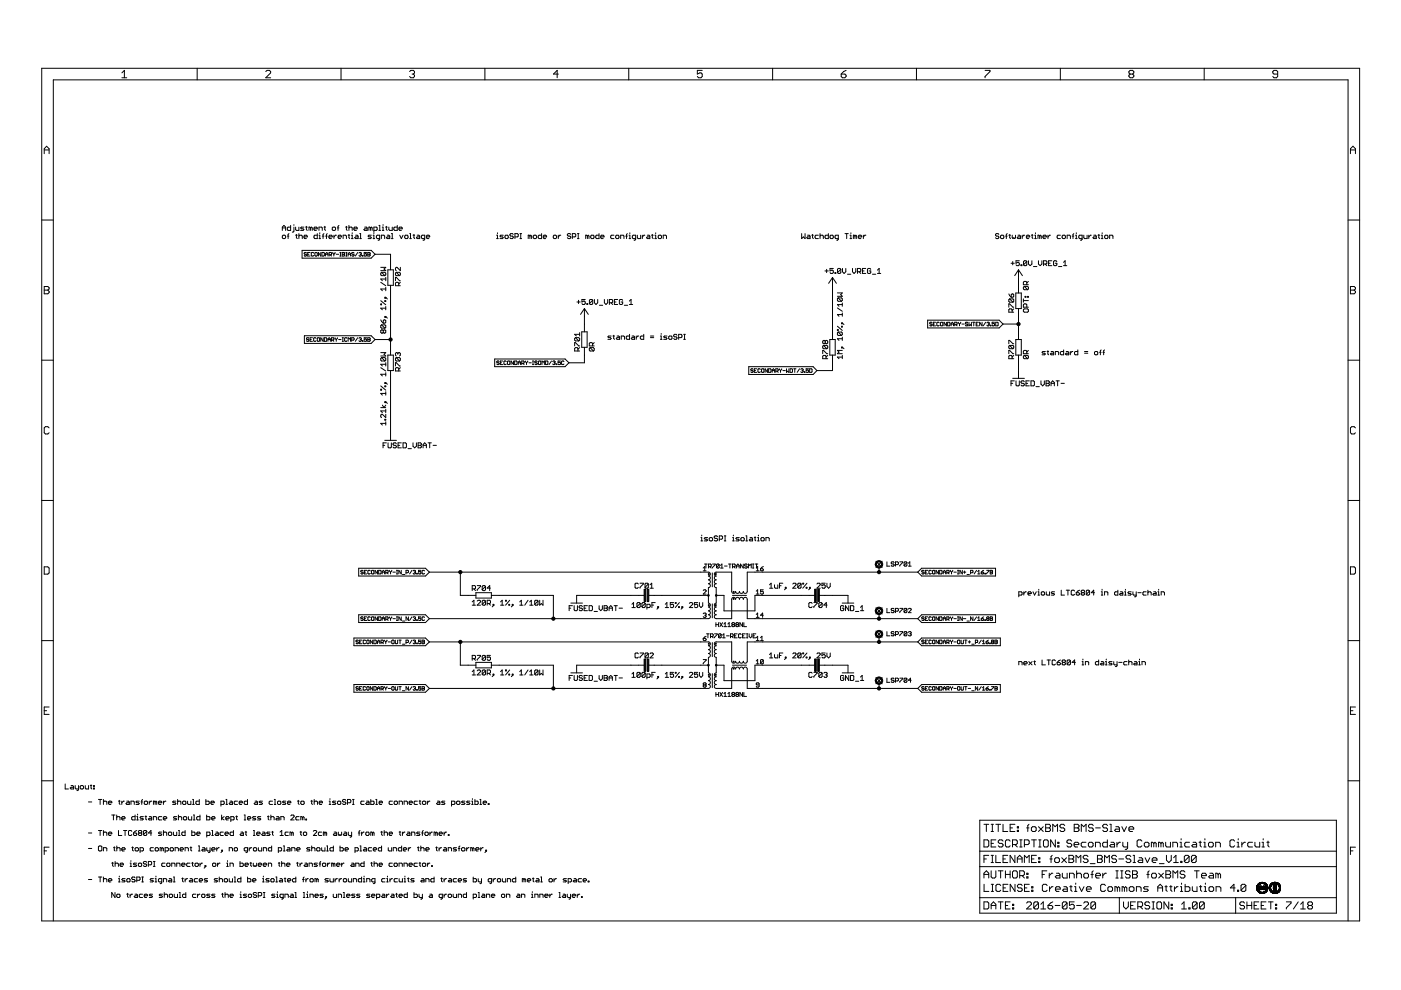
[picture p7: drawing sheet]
<svg xmlns="http://www.w3.org/2000/svg" width="297mm" height="210mm" viewBox="0 0 297 210" stroke-linecap="round" stroke-linejoin="round" font-family="sans-serif">
<g fill="none" stroke="#000" stroke-width=".21">
<path d="M8.8 14.5h279.5v180.8h-279.5zM25.8 15.5l.6-.6v1.6M25.8 16.5h1.1M41.8 14.5v2.4M56.3 15.2l.3-.3h.5l.3 .3v.3l-1.1 1h1.1M72.3 14.5v2.4M86.8 15.2l.3-.3h.5l.3 .3v.3l-.3 .2M87.4 15.7h.2M87.6 15.7l.3 .3v.2l-.3 .3h-.5l-.3-.3M102.8 14.5v2.4M118.4 15.7h-1.1l.8-.8v1.6M133.3 14.5v2.4"/>
<path d="M148.9 14.9h-1.1v.8l.6-.2h.2l.3 .2v.5l-.3 .3h-.5l-.3-.3M163.8 14.5v2.4M178.4 15.7h.7l.3 .3v.2l-.3 .3h-.5l-.2-.3zM179.4 14.9l-.5 .3-.5 .5M194.3 14.5v2.4M208.9 14.9h1v.3l-1 1v.3M224.8 14.5v2.4M239.6 15.7l-.2 .3v.2l.2 .3h.5l.3-.3v-.2l-.3-.3M239.6 15.7l-.2-.2v-.3l.2-.3h.5l.3 .3v.3l-.3 .2M239.6 15.7h.5M255.3 14.5v2.4M270.9 15.7h-.8l-.2-.2v-.3l.2-.3h.5l.3 .3v1l-.3 .3h-.5l-.2-.3"/>
<path d="M9.4 32.6v-1.1l.5-.5 .5 .5v1.1M9.4 31.8h1M286.3 31.8h1.1M286.3 32.6v-1.1l.6-.5 .5 .5v1.1M8.8 46.7h2.5M59.9 48.9v-.7l.3-.4 .4 .4v.7M59.9 48.3h.7M60 49.9h.4l.2 .2v.3l-.2 .2h-.4l-.1-.2zM60.9 50.1h.4M61.3 49.5l-.2 .2v.9M61.6 47.8v1.1h-.5l-.2-.2v-.4l.2-.1h.5M62.3 48.2v.8l-.3 .2"/>
<path d="M62.3 47.6v.2M62.7 48.2v.5l.1 .2h.6v-.7M62.7 49.9h.3M62.8 49.7v.7l.2 .2M63.4 50.1l.2-.2h.3l.2 .2v.5M63.4 49.5v1.1M64.1 53.1h14.6l.8 .8-.8 .8h-14.6zM64.4 48.2h-.5l-.2 .1 .7 .4-.1 .2h-.6M64.5 50.2h.7l-.2-.3h-.4l-.1 .2 .1 .5h.4M64.8 48.2h.4M65 48v.7l.2 .2M65 53.7l-.1-.2-.4 .2 .1 .2 .4 .1-.1 .3-.4-.1"/>
<path d="M65.2 53.9h.3M65.7 53.5h-.5v.8h.5M65.8 48.3l-.3-.1v.7M65.8 48.3v.6M65.8 48.3l.2-.1 .2 .1v.6M66.5 53.7l-.1-.2-.4 .2 .1 .6 .4-.1M66.6 48.5h.7l-.2-.3h-.4l-.1 .1v.4l.1 .2h.4M66.9 53.5l.4 .2-.2 .6-.3-.1zM67.3 49.5v1.1h-.6l-.1-.5 .1-.2h.6M67.6 48.9v-.7h.6l.1 .1v.6M67.6 50.6h.4M67.6 49.9h.2v.7"/>
<path d="M67.8 49.4v.1M68 53.5v.8l-.5-.8v.8M68.3 53.5l.5 .2-.2 .6h-.3zM68.3 50.1h.4M68.7 48.2h.3M68.7 49.5l-.2 .2v.9M68.9 48v.7l.1 .2M69 54.3v-.5l.3-.3 .2 .3v.5M69 53.9h.5M69 50.1h.4M69.4 49.5l-.2 .2v.9M69.7 50.2h.7l-.1-.3h-.4l-.2 .2 .2 .5h.4"/>
<path d="M69.8 54l.5-.1-.1-.4h-.4v.8M70 54l.3 .3M70.4 48.3l.2-.1h.4l.1 .1v.4l-.1 .2h-.4l-.2-.2zM70.5 53.5l.3 .4M70.8 53.9v.4M70.8 49.9v.7M71 53.5l-.2 .4M71.3 53.9h.5M71.3 49.9h-.2l-.3 .3M71.5 48.3h.4M71.7 50.2h.7l-.2-.3h-.3l-.2 .2 .2 .5h.3M71.9 47.8l-.2 .2v.9"/>
<path d="M72.1 53.5h.2M72.1 54.3h.2M72.2 53.5v.8M72.6 53.5l.5 .2-.2 .6h-.3zM72.6 53.9h.3M72.7 50.6v-.7h.6l.1 .2v.5M73.3 48.2h.3M73.3 53.5h.3M73.3 54.3h.3M73.4 48v.7l.2 .2M73.4 53.5v.8M73.8 54.3v-.5l.3-.3 .2 .3v.5"/>
<path d="M73.8 53.9h.5M73.8 49.9h.3M74 48.3l.1-.1h.4l.2 .1v.6M74 47.8v1.1M74 49.7v.7l.1 .2M74.5 49.9h.2v.7M74.5 50.6h.4M74.7 49.4v.1M75 48.5h.7l-.1-.3h-.4l-.2 .1v.4l.2 .2h.4M75.1 53.7l-.1-.2-.4 .2 .1 .2 .4 .1-.1 .3-.4-.1M75.4 49.9h.3l.2 .2v.5h-.5l-.2-.2 .2-.2h.5M75.8 53.5l-.5 .8"/>
<path d="M76.1 53.7l.4-.2 .1 .2-.1 .2M76.3 50.6h.3M76.3 49.5h.2v1.1M76.3 53.9h.2M76.5 53.9l.1 .1-.1 .3-.4-.1M76.8 54.2l.2 .1zM77.3 48.2h.4l.2 .1v.6h-.6l-.1-.2 .1-.2h.6M77.7 53.5h-.5v.4l.3-.1 .2 .1-.1 .4-.4-.1M78 53.5l.5 .2-.1 .6h-.4zM78 53.9h.4M78.6 48.3l.1-.1 .2 .1v.6M78.6 48.3l-.4-.1v.7"/>
<path d="M78.6 48.3v.6M78.7 49.9h-.5l-.2 .2 .7 .3-.1 .2h-.6M79.1 49.9h.2v.7M79.1 50.6h.3M79.3 48.9h.5l.2-.2v-.4l-.2-.1h-.5v1M79.3 49.4v.1M79.5 53.9h3.3v3.3M80.3 47.8h.2v1.1M80.3 48.9h.4M80.5 50.6h-.5l-.2-.2v-.3l.2-.2h.5v.9l-.3 .1M80.7 59.9l1.1 .7M80.7 56.7h1.1l-.4 .3 .4 .4h-1.1"/>
<path d="M80.9 50.6v-.7h.5l.2 .2v.5M80.9 57.7l-.2 .2v.4l.2 .1h.7M80.9 57.7h.7l.2 .2v.4l-.2 .1M80.9 57.7l.7 .7M81 48.2h.2v.7M81 48.9h.4M81.2 47.6v.2M81.7 48.2h.4M81.8 58.8v.7M81.8 59.2h-1.1l.4 .3M81.9 48v.7l.2 .2M82.1 49.9h.3l.2 .2v.5h-.5l-.2-.2 .2-.2h.5"/>
<path d="M82.2 57.2h1.2v3.3h-1.2zM82.4 48.2v.5l.2 .2h.6v-.7M83 49.5h.2v1.1M83 50.6h.3M83.8 59.5v-.7l1.1 .7M84 57.7l-.2 .2v.4l.2 .1h.7M84 57.7h.7l.2 .2v.4l-.2 .1M84 57.7l.7 .7M84.2 47.8v1.1h-.5l-.2-.2v-.4l.2-.1h.5M84.6 48.5h.7l-.2-.3h-.3l-.2 .1v.4l.2 .2h.3M84.8 49.9l.3 .7 .3-.7M84.9 56.7v.7l-.7-.7-.4 .2v.3l.2 .2"/>
<path d="M84.9 59.9l-.4 .3M86 49.9h.3l.2 .2-.2 .5h-.3l-.2-.2zM86.9 50.6h.3M86.9 49.5h.1v1.1M87.6 49.9h.3M87.8 49.7v.7l.1 .2M88.5 49.9h.3l.2 .2v.5h-.5l-.2-.2 .2-.2h.5M90 50.6h-.5l-.2-.2 .2-.5h.5v.9l-.3 .1M90.4 50.2h.7l-.2-.3h-.3l-.2 .2 .2 .5h.3M105.3 50.6h.3M105.3 49.9h.2v.7M105.5 49.4v.1"/>
<path d="M106.7 49.9h-.5l-.2 .2 .7 .3-.2 .2h-.5M107.2 49.9h.4l.2 .2-.2 .5h-.4l-.1-.2zM108.8 49.7l-.2-.2h-.3l-.2 .2 .2 .4h.3l.2 .1-.2 .4h-.3l-.2-.2M109.2 50.2h.5l.2-.1v-.4l-.2-.2h-.5v1.1M110.2 50.6h.4M110.2 49.5h.4M110.4 49.5v1.1M112.4 50.1l-.4-.2v.7M112.4 50.1v.5M112.4 50.1l.1-.2 .2 .2v.5M113.1 50.1l.1-.2h.4l.2 .2v.3l-.2 .2h-.4l-.1-.2zM114.8 49.5v1.1h-.5l-.2-.2v-.3l.2-.2h.5"/>
<path d="M115.2 50.2h.7l-.2-.3h-.3l-.2 .2 .2 .5h.3M117.5 49.9h.3l.2 .2v.3l-.2 .2h-.3l-.2-.2zM118.4 49.9v.7M118.9 49.9h-.2l-.3 .3M121 49.7l-.2-.2-.5 .2 .2 .4 .5 .1-.2 .4h-.3l-.2-.2M121.3 50.2h.6l.2-.1v-.4l-.2-.2h-.6v1.1M122.4 50.6h.4M122.4 49.5h.4M122.6 49.5v1.1M124.5 50.1l.2-.2 .2 .2v.5M124.5 50.1l-.3-.2v.7M124.5 50.1v.5"/>
<path d="M125.4 49.9h.4l.1 .2-.1 .5h-.4l-.2-.2zM127 49.5v1.1h-.5l-.2-.5 .2-.2h.5M127.4 50.2h.7l-.2-.3h-.4l-.1 .2 .1 .5h.4M130.2 49.9h-.5l-.2 .2v.3l.2 .2h.5M130.7 49.9h.4l.1 .2-.1 .5h-.4l-.2-.2v-.3zM131.6 50.6v-.7h.5l.2 .2v.5M132.7 50.1h.3M133 49.5l-.2 .2v.9M133.4 50.6h.3M133.4 49.9h.1v.7M133.5 49.4v.1M134.8 50.6h-.6l-.1-.2 .1-.5h.6v.9l-.4 .1"/>
<path d="M135.1 49.9v.5l.2 .2h.5v-.7M136.2 49.9v.7M136.7 49.9l-.5 .3M137.2 49.9h.4l.2 .2v.5h-.6l-.1-.2 .1-.2h.6M138.1 49.9h.4M138.3 49.7v.7l.2 .2M138.8 50.6h.4M138.8 49.9h.2v.7M139 49.4v.1M139.7 49.9h.4l.2 .2-.2 .5h-.4l-.1-.2zM140.6 50.6v-.7h.5l.2 .2v.5M170 49.5v1.1l.3-.4 .4 .4v-1.1"/>
<path d="M171.2 49.9h.4l.1 .2v.5h-.5l-.2-.2 .2-.2h.5M172.1 49.9h.3M172.3 49.7v.7l.1 .2M173.5 49.9h-.5l-.2 .2 .2 .5h.5M173.9 50.1l.1-.2h.4l.2 .2v.5M173.9 49.5v1.1M174.9 57.4h.7M175.3 57.1v.7M175.6 49.5v1.1h-.5l-.2-.5 .2-.2h.5M176.1 49.9h.4l.2 .2-.2 .5h-.4l-.1-.2zM176.5 58.8v13.2M176.5 58.8l.8 1.3"/>
<path d="M176.5 58.8l-.8 1.3M176.7 56.9h-.7v.5l.3-.1 .4 .1v.4l-.2 .2h-.4l-.1-.2M177 57.8h.2v.2h-.2zM177.7 50.6h-.5l-.2-.2 .2-.5h.5v.9l-.3 .1M178.3 57.1l-.2-.2h-.4l-.1 .2v.7M178.3 57.1v.7l-.2 .2h-.4l-.1-.2M178.3 57.1l-.7 .7M178.6 56.9v.7l.4 .4 .3-.4v-.7M179.2 49.5h.7M179.5 49.5v1.1M179.7 58.1h.7M180.2 50.6h.4"/>
<path d="M180.2 49.9h.2v.7M180.4 49.4v.1M180.7 56.9v.7l.4 .4 .3-.4v-.7M181.3 50.1l-.4-.2v.7M181.3 50.1v.5M181.3 50.1l.2-.2 .1 .2v.5M181.8 57.6h.5l.2-.2-.2-.5h-.5v1.1M182 50.2h.7l-.2-.3h-.3l-.2 .2 .2 .5h.3M182.1 57.6l.4 .4M182.9 57.4h.3M183 49.9v.7M183.6 56.9h-.7v1.1h.7"/>
<path d="M183.6 49.9h-.2l-.4 .3M184.6 57.1l-.2-.2h-.3l-.2 .2v.7l.2 .2h.3l.2-.2v-.4h-.3M185 58.1h.7M186 58h.7M186 57.3l.4-.4v1.1M211.8 49.7l-.2-.2h-.4l-.1 .2 .1 .4h.4l.2 .1-.2 .4h-.4l-.1-.2M212.3 49.9h.4l.1 .2-.1 .5h-.4l-.2-.2zM213.2 50.1h.4M213.6 49.5l-.2 .2v.9M213.9 49.9h.3M214.1 49.7v.7l.1 .2M214.4 55.8h.7"/>
<path d="M214.6 49.9v.5l.2 .2 .1-.2 .2 .2 .2-.2v-.5M214.7 55.5v.7M215.8 49.9h.4l.2 .2v.5h-.6l-.1-.2 .1-.2h.6M215.9 57.2l.9 1.2M215.9 57.2l-.8 1.2M215.9 57.2v4.9M216.1 55.3h-.7v.5l.4-.2 .3 .2v.4l-.2 .1-.5-.1M216.5 56.2h.2v.1h-.2zM216.7 49.9v.7M217.3 49.9h-.2l-.4 .3M217.6 50.2h.7l-.2-.3h-.3l-.2 .2 .2 .5h.3M217.7 55.5l-.2-.2-.5 .2v.7"/>
<path d="M217.7 55.5v.7l-.2 .1-.5-.1M217.7 55.5l-.7 .7M218 59.7l-.3 .3M218.1 55.3v.7l.3 .3 .4-.3v-.7M218.7 49.9h.3M218.8 49.7v.7l.2 .2M219.1 56.5h.7M219.4 50.6h.3M219.4 49.9h.1v.7M219.5 49.4v.1M220.2 55.3v.7l.3 .3 .4-.3v-.7M220.4 50.1v.5"/>
<path d="M220.4 50.1l-.3-.2v.7M220.4 50.1l.2-.2 .2 .2v.5M221.1 50.2h.7l-.1-.3h-.4l-.2 .2v.3l.2 .2h.4M221.3 56h.5l.2-.2v-.3l-.2-.2h-.5v1M221.6 56l.4 .3M222.2 49.9v.7M222.3 55.8h.4M222.7 49.9l-.5 .3M223 55.3h-.7v1h.7M224.1 55.5l-.2-.2h-.4l-.1 .2v.7l.1 .1 .6-.1v-.4h-.4M224.4 56.5h.7M224.8 49.9h-.5l-.2 .2 .2 .5h.5"/>
<path d="M225.4 49.9h.3l.2 .2-.2 .5h-.3l-.2-.2v-.3zM225.5 56.3h.7M225.5 55.6l.3-.3v1M226.3 50.6v-.7h.5l.1 .2v.5M227.3 50.1h.4M227.7 49.5l-.2 .2v.9M228 50.6h.4M228 49.9h.2v.7M228.2 49.4v.1M229.4 50.6h-.5l-.2-.2 .2-.5h.5v.9l-.3 .1M229.8 49.9v.5l.2 .2h.5v-.7M230.8 49.9v.7"/>
<path d="M231.4 49.9l-.6 .3M231.9 49.9h.4l.1 .2v.5h-.5l-.2-.2 .2-.2h.5M232.8 49.9h.4M233 49.7v.7l.2 .2M233.5 49.9h.2v.7M233.5 50.6h.3M233.7 49.4v.1M234.4 49.9h.3l.2 .2-.2 .5h-.3l-.2-.2zM235.3 50.6v-.7h.5l.2 .2v.5M285.8 46.7h2.5M8.8 76.4h2.5M9.4 60.7h.7l.3 .3v.3l-.3 .2 .3 .3v.2l-.3 .3h-.7z"/>
<path d="M9.4 61.5h.7M64.5 71.2h14.2l.8 .8-.8 .8h-14.2zM65.5 71.7l-.1-.1-.4 .1 .1 .3 .4 .1-.1 .3-.4-.2M65.7 72h.3M66.3 71.6h-.6v.8h.6M67 71.7l-.1-.1-.4 .1 .1 .7 .4-.2M67.4 71.6l.4 .1-.2 .7-.3-.2zM68.5 71.6v.8l-.5-.8v.8M68.8 71.6l.5 .1-.1 .7h-.4zM69.5 72h.5M69.5 72.4v-.5l.3-.3 .2 .3v.5M70.3 72.1l.5-.1-.1-.4h-.4v.8"/>
<path d="M70.5 72.1l.3 .3M71 71.6l.3 .4M71.3 72v.4M71.5 71.6l-.2 .4M71.8 72h.5M72.6 71.6h.2M72.6 72.4h.2M72.7 71.6v.8M73.6 71.7l-.2-.1-.3 .1 .1 .7 .4-.2M73.8 72.4v-.8l.3 .3 .2-.3v.8M74.6 72.1h.4l.1-.4-.5-.1v.8M75.8 71.6l-.5 .8"/>
<path d="M76.1 71.7l.4-.1 .1 .1-.1 .3M76.3 72h.2M76.5 72l.1 .1-.1 .3-.4-.2M76.8 72.2l.2 .2zM77.7 71.6h-.5v.4l.3-.1 .2 .1-.1 .4-.4-.2M78 71.6l.5 .1-.1 .7h-.4zM78 72h.4M79.5 72h3.3M80.7 64.5h.2v.1h-.2zM80.7 67.8l.6 .7M80.7 63.8l1.1 .8M80.7 78l1.1 .7"/>
<path d="M80.7 74.8h1.1l-.4 .3 .4 .4h-1.1M80.9 68.9l-.2 .1v.4l.2 .2h.7M80.9 75.8l-.2 .2 .2 .5h.7M80.9 68.9h.7l.2 .1v.4l-.2 .2M80.9 75.8h.7l.2 .2v.3l-.2 .2M80.9 68.9l.7 .7M80.9 75.8l.7 .7M81.3 70.1l-.2-.2-.4 .2v.4l.2 .1 .4-.1M81.3 70.1l.1-.2 .4 .2v.4l-.2 .1-.3-.1M81.3 68l.3-.2 .2 .2v.3l-.5 .2zM81.3 70.1v.4M81.6 63h.2v.2h-.2z"/>
<path d="M81.6 63.8h.2v.1h-.2zM81.6 67.1h.2v.2h-.2zM81.8 60.9v.7M81.8 65v.7M81.8 76.9v.7M81.8 79v.7M81.8 67.1l.3 .4M81.8 65.3h-1.1l.4 .4M81.8 63l.3 .4M81.8 61.3h-1.1l.4 .3M81.8 79.4h-1.1l.4 .3M81.8 77.2h-1.1l.4 .4"/>
<path d="M82.2 75.3h1.2v3.3h-1.2zM82.8 60.5v14.8M82.8 78.6v14.8M83.8 77.6v-.7l1.1 .7M84 75.8l-.2 .2 .2 .5h.7M84 75.8h.7l.2 .2-.2 .5M84 75.8l.7 .7M84.3 75l-.1-.2-.4 .2 .2 .5M84.3 75l.2-.2 .4 .2-.2 .5M84.3 75v.1M84.5 60.6v-.6l-.2-.1h-.3l-.2 .1v.6h1.1M84.5 78.7v-.6l-.5-.1-.2 .1v.6h1.1"/>
<path d="M84.9 78l-.4 .3M104.9 76.1h14.9l.8 .8-.8 .8h-14.9zM105.8 76.7l-.3-.2-.2 .3 .4 .1 .1 .3-.1 .1-.4-.1M106.1 76.9h.2M106.6 76.5h-.5v.8h.5M107.3 76.7l-.1-.2-.4 .2 .2 .6 .3-.1M107.7 76.5l.4 .2-.1 .6-.4-.1zM108.9 76.5v.8l-.5-.8v.8M109.1 76.5l.5 .2-.1 .6h-.4zM109.9 76.9h.5M109.9 77.3v-.5l.2-.3 .3 .3v.5M110.6 77h.4l.1-.3-.5-.2v.8"/>
<path d="M110.9 77l.2 .3M111.4 76.5l.2 .4M111.6 76.9v.4M111.9 76.5l-.3 .4M112.1 76.9h.5M112.9 76.5h.2M112.9 77.3h.2M113 76.5v.8M113.9 76.7l-.1-.2-.4 .2 .1 .2 .4 .1-.1 .3-.4-.1M114.3 76.5l.4 .2-.2 .6-.3-.1zM114.9 77.3v-.8l.3 .3 .2-.3v.8M115.7 76.5l.5 .2-.2 .6h-.3z"/>
<path d="M116.9 76.5l-.5 .8M117.2 76.7l.4-.2 .1 .2-.1 .2M117.4 76.9h.2M117.6 76.9l.1 .1-.1 .3-.4-.1M117.9 77.2l.2 .1zM118.8 76.5h-.5v.4l.3-.1 .2 .1-.1 .4-.4-.1M119.6 76.7l-.2-.2-.3 .2 .1 .6 .4-.1M121.8 73.3v-.7l1.1 .7M122 71.6l-.2 .5 .2 .2h.7M122 71.6h.7l.2 .2v.3l-.2 .2M122 71.6l.7 .7M122.3 64h.7"/>
<path d="M122.5 74.4v-.5l-.1-.2h-.4l-.2 .2v.5h1.1M122.7 63.7v.7M122.9 73.7l-.4 .4M122.9 70.5v.7M122.9 70.9h-1.1l.4 .3M123.3 70.4h1.2v3.2h-1.2zM123.9 73.6v3.3h-3.3M123.9 65.4v5M123.9 65.4l.8 1.3M123.9 65.4l-.8 1.3M124.1 63.5h-.7v.5l.3-.2 .4 .2v.4l-.2 .2h-.4l-.1-.2M124.4 64.4h.2v.2h-.2z"/>
<path d="M125.1 73.7l-.2 .2 .2 .5h.7M125.1 73.7h.7l.2 .2-.2 .5M125.1 73.7l.7 .7M125.6 73.3v-.5l-.1-.2h-.4l-.2 .2v.5h1.1M125.7 63.7v.7l-.2 .2h-.4l-.1-.2M125.7 63.7l-.2-.2h-.4l-.1 .2v.7M125.7 63.7l-.7 .7M126 72.6l-.4 .4M126 63.5v.7l.4 .4 .3-.4v-.7M127.1 64.7h.7M128.1 63.5v.7l.4 .4 .3-.4v-.7M129.2 64.2h.5l.2-.2v-.3l-.2-.2h-.5v1.1"/>
<path d="M129.5 64.2l.4 .4M129.6 71.2h-.5l-.2 .2 .7 .4-.2 .1h-.5M129.9 71.2h.4M130.1 71.1v.7l.2 .1M130.3 64h.3M130.8 71.2l.6 .2v.5h-.6l-.1-.1 .1-.2h.6M131 63.5h-.7v1.1h.7M131.7 71.9v-.7h.5l.2 .2v.5M132 63.7l-.2-.2h-.3l-.2 .2v.7l.2 .2h.3l.2-.2v-.4h-.3M132.4 64.7h.7M133.4 64.6h.7M133.4 63.8l.4-.3v1.1"/>
<path d="M133.5 70.9v1h-.6l-.1-.1v-.4l.1-.2h.6M134 71.2h.4l.1 .2v.5h-.5l-.2-.1 .2-.2h.5M134.9 71.2v.7M135.4 71.2l-.5 .4M136.5 70.9v1h-.5l-.2-.1v-.4l.2-.2h.5M137.9 71.6h.7M137.9 71.2h.7M140 71.9h.4M140 71.2h.2v.7M140.2 70.7v.2M141.4 71.2h-.5l-.2 .2 .2 .2h.3l.2 .2-.2 .1h-.5M141.9 71.2h.4l.2 .2v.4l-.2 .1h-.4l-.1-.1v-.4z"/>
<path d="M143.5 71.1l-.1-.2h-.4l-.2 .3 .2 .2h.4l.1 .4-.1 .1h-.4l-.2-.1M143.9 71.6h.5l.2-.2-.2-.5h-.5v1M144.9 70.9h.4M144.9 71.9h.4M145.1 70.9v1M158.7 77.7h13.7l.8 .9-.8 .8h-13.7zM159.7 78.3l-.4-.1-.1 .2 .4 .2 .1 .2-.1 .2-.4-.2M159.9 78.6h.3M160.4 78.2h-.5v.8h.5M161.2 78.3l-.1-.1-.4 .1v.5l.1 .2 .4-.2M161.6 78.2l.4 .1-.2 .7-.3-.2zM162.7 78.2v.8l-.5-.8v.8"/>
<path d="M163 78.2l.5 .1-.2 .7h-.3zM163.7 79v-.6l.3-.2 .2 .2v.6M163.7 78.6h.5M164.5 78.7h.4l.1-.4-.5-.1v.8M164.7 78.7l.3 .3M165.2 78.2l.3 .4M165.5 78.6v.4M165.7 78.2l-.2 .4M166 78.6h.5M166.8 78.2v.8l.2-.3 .3 .3v-.8M167.5 78.2l.5 .1-.1 .7h-.4zM168.3 78.2h.5"/>
<path d="M168.5 78.2v.8M169.5 78.2l-.5 .8M169.8 78.3l.4-.1 .1 .1-.1 .3M170 78.6h.2M170.2 78.6l.1 .1-.1 .3-.4-.2M170.5 78.8l.2 .2zM171.4 78.2h-.5v.4l.3-.2 .2 .2-.1 .4-.4-.2M171.7 78.2l.5 .1-.2 .7h-.3zM174.4 75v-.7l1.1 .7M174.6 73.2l-.2 .2v.4l.2 .1h.7M174.6 73.2h.7l.2 .2v.4l-.2 .1M174.6 73.2l.7 .7"/>
<path d="M175 72.3v.4M175 72.3l-.2-.1-.4 .1v.4l.2 .2 .4-.2M175 72.3l.1-.1 .4 .1v.4l-.2 .2-.3-.2M175.1 76.1v-.6l-.1-.1h-.4l-.2 .1v.6h1.1M175.5 75.4l-.4 .3M175.9 72h1.2v3.3h-1.2zM176.5 75.3v3.3h-3.3M177.5 69.9h.2v.2h-.2zM177.5 69.2l1.1 .9M177.5 65.3l1.1 .7M177.5 62.1h1.1l-.4 .4 .4 .3h-1.1M177.7 63.2h.7l.2 .2-.2 .5"/>
<path d="M177.7 70.4h.7l.2 .2-.2 .5M177.7 70.4l-.2 .2 .2 .5h.7M177.7 63.2l-.2 .2 .2 .5h.7M177.7 70.4l.7 .7M177.7 63.2l.7 .7M178.4 68.5h.2v.1h-.2zM178.4 69.2h.2v.1h-.2zM178.4 73.6h.2v.2h-.2zM178.6 75.7h-1.1l.4 .4M178.6 64.2v.7M178.6 66.4v.7M178.6 71.5v.7"/>
<path d="M178.6 75.4v.7M178.6 74.3h-1.1l.4 .4-.4 .3h1.1M178.6 73.6l.3 .3M178.6 71.8h-1.1l.4 .4M178.6 68.5l.3 .3M178.6 66.7h-1.1l.4 .4M178.6 64.6h-1.1l.4 .3M196.7 67.9h15.1l.9 .8-.9 .8h-15.1zM197.6 68.5l-.1-.2-.4 .2 .2 .2 .3 .1-.1 .3-.4-.1M197.9 68.7h.2M198.4 68.3h-.5v.8h.5M199.1 68.5l-.1-.2-.4 .2v.5l.2 .1 .3-.1"/>
<path d="M199.5 68.3l.4 .2-.1 .6-.4-.1zM200.7 68.3v.8l-.5-.8v.8M200.9 68.3l.5 .2-.1 .6h-.4zM201.7 68.7h.5M201.7 69.1v-.5l.2-.3 .3 .3v.5M202.4 68.8h.4l.1-.3-.5-.2v.8M202.7 68.8l.2 .3M203.2 68.3l.2 .4M203.4 68.7v.4M203.7 68.3l-.3 .4M203.9 68.7h.5M205.2 68.5l-.1-.2-.4 .2 .1 .2 .4 .1-.1 .3-.4-.1"/>
<path d="M205.4 68.3v.8l.3-.3 .3 .3v-.8M206.2 68.3h.5M206.5 68.3v.8M207 68.7h.2M207.5 68.3h-.5v.8h.5M208.2 68.3v.8l-.5-.8v.8M209 68.3l-.5 .8M209.2 68.5l.4-.2 .1 .2-.1 .2M209.5 68.7h.1M209.6 68.7l.1 .1-.1 .3-.4-.1M210 69l.1 .1zM210.9 68.3h-.5v.4l.2-.1 .3 .1-.2 .4-.3-.1"/>
<path d="M211.1 68.3l.5 .2-.1 .6h-.4zM212.7 68.7h3.2M213.9 65.1v-.7l1 .7M213.9 75v-.7l1 .7M213.9 72.9v-.7l1 .7M213.9 62.3l.5 .7M214.1 63.4l-.2 .1v.4l.2 .2h.7M214.1 63.4h.7l.1 .1v.4l-.1 .2M214.1 73.2l-.2 .2v.4l.2 .1h.7M214.1 73.2h.7l.1 .2v.4l-.1 .1M214.1 63.4l.7 .7M214.1 73.2l.7 .7"/>
<path d="M214.4 62.5l.4-.2 .1 .2v.3l-.1 .2h-.4zM214.6 66.2v-.5l-.5-.2-.2 .2v.5h1M214.6 76.1v-.6l-.5-.1-.2 .1v.6h1M214.9 65.5l-.3 .3M214.9 75.4l-.3 .3M215.4 62.1h1.1v3.3h-1.1zM215.4 72h1.1v3.3h-1.1zM215.9 65.4v6.6M215.9 75.3v4.9M217 63.4v.7M217 65.7l.2-.2h.7l.1 .2v.3l-.1 .2h-.7l-.2-.2zM217 63.7h1"/>
<path d="M217.2 60.7l-.2 .2v.4l.2 .1h.7M217.2 75.4l-.2 .1v.4l.2 .2h.7M217.2 60.7h.7l.1 .2v.4l-.1 .1M217.2 75.4h.7l.1 .1v.4l-.1 .2M217.2 60.7l.7 .7M217.2 75.4l.7 .7M217.3 62.8h.2v.2h-.2zM217.7 65.1v-.5l-.2-.2-.5 .2v.5h1M217.7 75v-.5l-.2-.2-.5 .2v.5h1M217.7 60.4v-.6l-.2-.1-.5 .1v.6h1M217.9 62.8h.1v.2h-.1zM218 74.3l-.3 .4"/>
<path d="M221.6 74.5h-.5l-.2 .2 .2 .2h.4l.1 .2-.1 .1h-.6M222 74.5h.3M222.2 74.4v.7l.1 .1M222.9 74.5h.3l.2 .2v.5h-.5l-.2-.1 .2-.2h.5M223.8 75.2v-.7h.5l.2 .2v.5M225.5 74.2v1h-.5l-.2-.1v-.4l.2-.2h.5M226.1 74.5l.5 .2v.5h-.5l-.2-.1 .2-.2h.5M226.9 74.5v.7M227.5 74.5l-.6 .4M228.5 74.2v1h-.5l-.2-.1v-.4l.2-.2h.5M229.9 74.9h.7M229.9 74.5h.7"/>
<path d="M232.1 74.7l.5-.2 .1 .2v.4l-.1 .1h-.4l-.1-.1zM233.1 74.7h.4M233.5 74.2l-.2 .2v.8M233.8 74.7h.4M234.2 74.2l-.2 .2v.8M285.8 76.4h2.5M286.3 60.7h.8l.3 .3v.3l-.3 .2 .3 .3v.2l-.3 .3h-.8zM286.3 61.5h.8M10.4 90.7l-.3-.2h-.5l-.2 .2v1.1l.2 .2h.5l.3-.2M80.7 82.5h.2v.2h-.2zM80.7 86.4h1.1M80.7 81.8l1.1 .9"/>
<path d="M81.1 85.9l.3 .5 .4-.5M81.2 94.4h.4M81.6 93.4h2.5M81.6 81.1h.2v.2h-.2zM81.6 81.8h.2v.2h-.2zM81.6 85.2h.2v.2h-.2zM81.6 88.9h.2v.2h-.2zM81.8 87.8v.7l-.7-.7-.4 .2v.4l.2 .1M81.8 83.1v.7M81.8 86.8v.7M81.8 89.4v.7M81.8 89.8h-1.1l.4 .3"/>
<path d="M81.8 87.1h-1.1l.4 .4M81.8 85.2l.3 .3M81.8 83.4h-1.1l.4 .4M81.8 81.1l.3 .4M81.9 93.9h-.7v1.1M82.3 93.9v.9l.1 .2h.4l.2-.2v-.9M84 94.1l-.1-.2h-.4l-.2 .2 .2 .3h.4l.1 .2-.1 .4-.6-.2M84.4 94.4h.4M85.1 93.9h-.7v1.1h.7M85.4 93.9h.6l.2 .2v.7l-.2 .2h-.6zM86.5 95.1h.7M87.6 93.9v.7l.3 .4 .4-.4v-.7"/>
<path d="M88.6 93.9h.6l.1 .2-.1 .3 .1 .4-.1 .2h-.6zM88.6 94.4h.6M89.7 94.4h.7M89.7 95v-.7l.3-.4 .4 .4v.7M90.8 93.9h.7M91.1 93.9v1.1M91.8 94.4h.7M214.4 81.3h.3M214.7 80.2h2.5M215.1 80.8h-.7v1M215.4 80.8v.8l.2 .2h.3l.2-.2v-.8M217.2 80.9l-.2-.1-.5 .1 .2 .4h.3l.2 .1-.2 .4-.5-.2"/>
<path d="M217.5 81.3h.4M218.2 80.8h-.7v1h.7M218.6 80.8h.5l.2 .1v.7l-.2 .2h-.5zM219.6 82h.8M220.7 80.8v.6l.4 .4 .3-.4v-.6M221.8 80.8h.5l.2 .1-.2 .4 .2 .3-.2 .2h-.5zM221.8 81.3h.5M222.8 81.3h.7M222.8 81.8v-.7l.4-.3 .3 .3v.7M223.9 80.8h.7M224.2 80.8v1M225 81.3h.7"/>
<path d="M287.4 90.7l-.3-.2h-.5l-.3 .2v1.1l.3 .2h.5l.3-.2M8.8 106.1h2.5M148.6 114h.2v.7M148.6 114.7h.4M148.8 113.5v.1M149.4 119.6h.5M149.7 119.6v.8M150 114h-.5l-.2 .2 .7 .3-.2 .2h-.5M150.4 114.2l.5-.2 .2 .2v.3l-.5 .2-.2-.2zM151.1 119.6h.5l-.5 .8M152.1 113.8l-.1-.2-.6 .2 .2 .4 .5 .1-.1 .4-.6-.2M152.5 119.7l-.1-.1-.5 .1v.6"/>
<path d="M152.5 119.7v.6l-.1 .1-.5-.1M152.5 119.7l-.6 .6M152.5 114.3h.5l.2-.1v-.4l-.2-.2h-.5v1.1M152.8 119.9l.3-.3v.8M153.6 114.7h.3M153.6 113.6h.3M153.7 113.6v1.1M154.5 119.6h.5M154.7 119.6v.8M155.3 114h.2v.7M155.3 114.7h.4M155.5 113.5v.1"/>
<path d="M156.7 114h-.5l-.2 .2 .7 .3-.2 .2h-.5M157.1 114.2l.5-.2 .2 .2v.3l-.5 .2-.2-.2zM157.6 119.6v.8l-.6-.8v.8M158.1 114.7h.4M158.1 113.6h.2v1.1M158.4 119.7l-.4-.1-.1 .3 .4 .1 .1 .3-.1 .1-.4-.1M159 114h.4l.2 .2v.5h-.6l-.1-.2 .1-.2h.6M159.6 119.6h.2M159.7 119.6v.8M159.9 114h.4M160.1 113.8v.7l.2 .2M160.1 119.6h.6"/>
<path d="M160.4 119.6v.8M160.6 114h.2v.7M160.6 114.7h.4M160.8 113.5v.1M161.3 114.2l.2-.2h.3l.2 .2v.3l-.5 .2-.2-.2zM162.4 114.7v-.7h.5l.2 .2v.5M185.7 119l1.3 1.3M186.4 119.7v1.6M187 119l-1.3 1.3M188 119.1v.9h.7M189.6 119.3l-.5-.2-.1 .3 .4 .2 .2 .3-.2 .1-.4-.1M189.9 119.7h.4l.2-.4-.6-.2v.9"/>
<path d="M190.8 119.1h.6l-.6 .9M192.3 119.3v.6l-.2 .1-.4-.1M192.3 119.3l-.2-.2-.4 .2v.6M192.3 119.3l-.6 .6M192.6 119.4l.3-.3v.9M285.8 106.1h2.5M8.8 135.8h2.5M9.4 120.2h.7l.3 .2v1.1l-.3 .2h-.7zM75 135.3h15.2l.8 .8-.8 .8h-15.2zM76 135.8l-.4-.1-.1 .3 .4 .1 .1 .3-.1 .1-.4-.1M76.1 120.5h14.1l.8 .8-.8 .8h-14.1zM76.1 130.3h14.1l.8 .9-.8 .8h-14.1z"/>
<path d="M76.2 136.1h.3M76.8 135.7h-.6v.8h.6M77 121.1l-.1-.2-.4 .2 .1 .2 .4 .1-.1 .3-.4-.1M77 130.9l-.1-.1-.4 .1 .1 .3 .4 .1-.1 .3-.4-.2M77.3 121.3h.2M77.3 131.2h.2M77.5 135.8l-.1-.1-.4 .1 .1 .7 .4-.1M77.8 120.9h-.5v.8h.5M77.8 130.8h-.5v.8h.5M77.9 135.7l.4 .1-.2 .7-.3-.1zM78.5 121.1l-.1-.2-.4 .2 .1 .6 .4-.1M78.5 130.9l-.1-.1-.4 .1v.5l.1 .2 .4-.2"/>
<path d="M78.8 121.1l.1-.2 .4 .2-.2 .6-.3-.1zM78.8 130.9l.1-.1 .4 .1-.2 .7-.3-.2zM79 135.7v.8l-.5-.8v.8M79.3 135.7l.5 .1-.1 .7h-.4zM80 136.1h.5M80 120.9v.8l-.5-.8v.8M80 130.8v.8l-.5-.8v.8M80 136.5v-.5l.3-.3 .2 .3v.5M80.3 120.9l.5 .2-.1 .6h-.4zM80.3 130.8l.5 .1-.1 .7h-.4zM80.8 136.2l.5-.1-.1-.4h-.4v.8M81 136.2l.3 .3"/>
<path d="M81 121.7v-.5l.3-.3 .2 .3v.5M81 131.6v-.6l.3-.2 .2 .2v.6M81 121.3h.5M81 131.2h.5M81.5 135.7l.3 .4M81.8 121.4h.4l.1-.3-.5-.2v.8M81.8 131.3h.4l.1-.4-.5-.1v.8M81.8 136.1v.4M82 135.7l-.2 .4M82 131.3l.3 .3M82 121.4l.3 .3M82.3 136.1h.5"/>
<path d="M82.5 120.9l.3 .4M82.5 130.8l.3 .4M82.8 121.3v.4M82.8 131.2v.4M83.1 120.9l-.3 .4M83.1 130.8l-.3 .4M83.2 135.7l.4 .1-.2 .7-.3-.1zM83.3 121.3h.5M83.3 131.2h.5M83.8 135.7l.1 .8 .4-.1v-.7M84.1 120.9h.2M84.1 121.7h.2"/>
<path d="M84.1 130.8h.2M84.1 131.6h.2M84.2 120.9v.8M84.2 130.8v.8M84.6 135.7h.5M84.8 135.7v.8M85.1 120.9v.8l-.5-.8v.8M85.1 130.8v.8l-.5-.8v.8M85.3 136.6h.5M85.3 121.8h.5M85.3 131.7h.5M86.1 136.2h.4l.1-.4-.5-.1v.8"/>
<path d="M86.1 121.4h.4l.1-.3-.5-.2v.8M86.6 130.8v.8l-.5-.8v.8M87.3 135.7l-.5 .8M87.3 120.9l-.5 .8M87.3 130.8l-.5 .8M87.6 135.8l.4-.1 .1 .1-.1 .3M87.6 121.1l.4-.2 .1 .2-.1 .2M87.6 130.9l.4-.1 .1 .1-.1 .3M87.8 136.1h.2M87.8 121.3h.2M87.8 131.2h.2M88 136.1l.1 .1-.1 .3-.4-.1"/>
<path d="M88 121.3l.1 .1-.1 .3-.4-.1M88 131.2l.1 .1-.1 .3-.4-.2M88.3 136.4l.2 .1zM88.3 121.6l.2 .1zM88.3 131.4l.2 .2zM89.2 135.7h-.5v.4l.3-.1 .2 .1-.1 .4-.4-.1M89.2 130.8h-.5v.4l.3-.2 .2 .2-.1 .4-.4-.2M89.2 120.9h-.5v.4l.3-.1 .2 .1-.1 .4-.4-.1M89.5 135.7l.5 .1-.1 .7h-.4zM89.5 136.1h.4M90 121.1l-.1-.2-.4 .2 .1 .6 .4-.1M90 130.9l-.1-.1-.4 .1v.5l.1 .2 .4-.2"/>
<path d="M91 121.3h59.2a.41 .41 0 0 1 .4 .4 .41 .41 0 0 1-.4 .4 .4 .4 0 0 1 .4 .4 .4 .4 0 0 1-.4 .4 .41 .41 0 0 1 .4 .4 .41 .41 0 0 1-.4 .5 .41 .41 0 0 1 .4 .4 .41 .41 0 0 1-.4 .4v3.3a.41 .41 0 0 1 .4 .4 .41 .41 0 0 1-.4 .4 .41 .41 0 0 1 .4 .4 .41 .41 0 0 1-.4 .4 .41 .41 0 0 1 .4 .4 .41 .41 0 0 1-.4 .4 .41 .41 0 0 1 .4 .5 .41 .41 0 0 1-.4 .4h-59.2M91 136.1h59.2a.4 .4 0 0 1 .4 .4 .4 .4 0 0 1-.4 .4 .41 .41 0 0 1 .4 .4 .41 .41 0 0 1-.4 .4 .41 .41 0 0 1 .4 .4 .41 .41 0 0 1-.4 .5 .41 .41 0 0 1 .4 .4 .41 .41 0 0 1-.4 .4v3.3a.41 .41 0 0 1 .4 .4 .41 .41 0 0 1-.4 .4 .41 .41 0 0 1 .4 .4 .41 .41 0 0 1-.4 .4 .41 .41 0 0 1 .4 .4 .41 .41 0 0 1-.4 .4 .41 .41 0 0 1 .4 .5 .41 .41 0 0 1-.4 .4h-59.2M97.6 121.3v4.9h3.3M97.6 136.1v4.9h3.3M100.1 127.6l.4-.3v1M100.1 128.3h.7M100.1 139.7h.5l.2-.2v-.4l-.2-.1h-.5v1M100.1 124.9h.5l.2-.2v-.4l-.2-.1h-.5v1M100.5 124.9l.3 .3M100.5 139.7l.3 .3M100.9 125.7h3.3v1.1h-3.3zM101.2 127.4l.2-.1h.3l.2 .1v.2l-.7 .7h.7"/>
<path d="M101.2 124.2h.7l-.7 1M101.2 139h.7l-.7 1M102.9 127.4v.7l-.1 .2-.6-.2M102.9 127.4l-.1-.1-.6 .1v.7M102.9 124.3l-.1-.1-.6 .1v.7M102.9 139.1l-.1-.1-.6 .1v.7M102.9 124.3v.7l-.1 .2h-.4l-.2-.2M102.9 139.1v.7l-.1 .2-.6-.2M102.9 127.4l-.7 .7M102.9 124.3l-.7 .7M102.9 139.1l-.7 .7M103.3 128h.5l.2-.2v-.4l-.2-.1h-.5v1"/>
<path d="M103.7 128l.3 .3M104 139h-.7v.5l.4-.2 .3 .2v.3l-.2 .2-.5-.2M104 124.7h-.7l.5-.5v1M104.2 126.2h13.1v5M104.5 128.1h.2v.2h-.2zM104.7 128.3l-.3 .4M106.1 128.3h.7M106.1 127.6l.4-.3v1M107.2 127.3h.2v.1h-.2zM107.9 128.1h.2v.2h-.2zM108.1 127.3l-.9 1M108.6 128.1h.2v.2h-.2z"/>
<path d="M108.8 128.3l-.4 .4M110.2 128.3h.7M110.2 127.6l.3-.3v1M112 127.3l-.7 1M112.3 128.3h.7M112.3 127.6l.3-.3v1M114.1 127.4v.7l-.2 .2h-.4l-.1-.2M114.1 127.4l-.2-.1h-.4l-.1 .1v.7M114.1 127.4l-.7 .7M114.4 127.3v1l.4-.3 .3 .3v-1M120.7 128.9h.3M121 127.9h2.5"/>
<path d="M121.4 128.4h-.7v1.1M121.7 128.4v.9l.2 .2h.4l.1-.2v-.9M123.5 128.6l-.2-.2h-.3l-.2 .2 .2 .3h.3l.2 .2-.2 .4h-.3l-.2-.2M123.8 128.9h.4M124.5 128.4h-.7v1.1h.7M124.9 128.4h.5l.2 .2v.7l-.2 .2h-.5zM126 129.6h.7M127 128.4v.7l.4 .4 .3-.4v-.7M128.1 128.4h.5l.2 .2-.2 .3 .2 .4-.2 .2h-.5zM128.1 128.9h.5M129.1 129.5v-.7l.4-.4 .3 .4v.7M129.1 128.9h.7"/>
<path d="M130.2 128.4h.7M130.6 128.4v1.1M131.3 128.9h.7M134 128.1l.3-.3v1M134 128.8h.7M135.3 138.6l-.1-.1h-.4l-.2 .1v.7l.2 .2h.4l.1-.2M135.3 123.8l-.1-.1h-.4l-.2 .1v.7l.2 .2h.4l.1-.2M135.7 138.5h.7l-.7 1M135.7 123.7h.7l-.7 1M135.7 127.9v.7l-.1 .2h-.4l-.2-.2M135.7 127.9l-.1-.1h-.4l-.2 .1v.7M135.7 127.9l-.7 .7"/>
<path d="M136.6 126.2h-14.3v1.7M136.8 127.9v.7l-.2 .2h-.3l-.2-.2M136.8 127.9l-.2-.1h-.3l-.2 .1v.7M136.8 127.9l-.7 .7M137.2 128.8h.5l.2-.5-.2-.2h-.5v1.1M137.5 138.6v.7l-.2 .2h-.4l-.1-.2M137.5 138.6l-.2-.1h-.4l-.1 .1v.7M137.5 123.8v.7l-.2 .2h-.4l-.1-.2M137.5 123.8l-.2-.1h-.4l-.1 .1v.7M137.5 123.8l-.7 .7M137.5 138.6l-.7 .7M137.5 126.2h12.7"/>
<path d="M137.8 138.6l.2-.1h.3l.2 .1v.2l-.7 .7h.7M137.8 124.7h.7M137.8 124l.4-.3v1M138.2 128.3h.4M138.9 127.8h-.7v1M139.4 128.6h.2v.2h-.2zM139.6 128.8l-.3 .4M141.1 128.8h.7M141.1 128.1l.3-.3v1M142.8 127.8h-.7v.5l.4-.2 .3 .2v.3l-.2 .2h-.3l-.2-.2M143.2 127.8h.1v.1h-.1zM143.9 128.6h.1v.2h-.1z"/>
<path d="M144 127.8l-.8 1M144.6 128.6h.2v.2h-.2zM144.8 128.8l-.4 .4M146.2 127.9l.1-.1 .6 .1v.2l-.7 .7h.7M147.9 127.8h-.7v.5l.4-.2 .3 .2v.3l-.2 .2h-.3l-.2-.2M148.3 127.8v.7l.3 .3 .4-.3v-.7M149.1 125.2l.2-.1 .4 .1-.6 .8h.6M149.1 120.4l.3-.3v.9M149.1 121h.6M149.1 130.1l.5-.1 .1 .1-.1 .4M149.1 135.4h.5l.1 .3-.4 .1-.2-.1zM149.1 139.8h.6l-.6 1"/>
<path d="M149.4 130.5h.2M149.6 130.5l.1 .1-.1 .3-.5-.2M149.7 134.9l-.6 .5M149.8 134.4h.6M150.1 134.4v.8M150.2 120.2h.4l.2-.5-.2-.1h-.4v.8M150.5 120.2l.3 .2M150.6 135h.5l.1-.2-.1-.4h-.5v.8M150.9 135l.3 .2M151 121.5v2.9M151 128v3M151 136.2v3"/>
<path d="M151.5 134.4h.6l-.6 .8M151.8 132v.9M151.8 132.4h.6M151.8 126.2h1.7v3.3h6.6v-3.3h12.6M152.4 132v.9M152.6 132l.6 .9M152.8 120.4h.5M152.9 134.5l-.4-.1-.2 .1v.6M152.9 134.5v.6l-.1 .1-.5-.1M152.9 134.5l-.6 .6M153.2 135.2h.6M153.2 134.7l.3-.3v.8"/>
<path d="M153.2 132l-.6 .9M153.5 132.3l.3-.3v.9M153.5 132.9h.6M153.6 120h.6M154 134.8h.6M154.3 132.9h.6M154.3 132.3l.3-.3v.9M154.9 135h.4l.1-.2-.1-.4h-.4v.8M155.2 135l.2 .2M155.3 120.2h.4l.2-.2-.2-.4h-.4v.8M155.3 126.2h3M155.3 132.4h.3"/>
<path d="M155.3 132.4l-.1 .2 .1 .3 .4-.2-.1-.3M155.3 132.4l-.1-.1 .1-.3 .4 .2-.1 .2M155.6 120.2l.3 .2M155.7 134.8h.3M156.2 132.4h.2M156.2 132.4l-.2 .2 .2 .3 .4-.2-.2-.3M156.2 132.4l-.2-.1 .2-.3 .4 .2-.2 .2M156.2 120h.5M156.2 120.4v-.5l.2-.3 .3 .3v.5M156.3 134.4h-.6v.8h.6M157.1 134.5l-.1-.1-.4 .1v.6l.1 .1 .4-.1M157.4 132v.9l-.5-.9v.9"/>
<path d="M157.4 134.8h.3M157.7 132v.9h.6M158 134.4h-.6v.8h.6M158.3 134.4h.3M158.3 135.2h.3M158.4 134.4v.8M158.7 120.4v-.8l.3 .3 .3-.3v.8M158.8 134.4v.6l.3 .2 .3-.2v-.6M159.6 120.4h.2M159.7 134.8h.3M160.3 134.4h-.6v.8h.6M160.3 121h.7"/>
<path d="M160.3 126h.7M160.3 120.4l.3-.3v.9M160.3 125.3l.3-.2v.9M160.3 130.3l.3-.3v.9M160.3 135.2l.3-.3v.9M160.3 130.9h.7M160.3 135.8h.7M161.2 120.6h.5l.1 .3-.4 .1zM161.2 135.8h.6M161.2 135.2l.3-.3v.9M161.8 125.1h-.6v.4l.3-.2 .3 .2-.1 .5-.5-.2M161.8 120.1l-.6 .5"/>
<path d="M161.8 140l-.1-.2-.5 .2v.6M161.8 140v.6l-.1 .2-.5-.2M161.8 130.5h-.6l.5-.5v.9M161.8 140l-.6 .6M163.2 138.8l.3-.3v1M163.2 124l.3-.3v1M163.2 139.5h.7M163.2 124.7h.7M164.2 138.8v.5l.2 .2h.5v-.7M164.2 124v.5l.2 .2h.5v-.7M165.3 139h.3M165.3 124.2h.3"/>
<path d="M166 123.7h-.7v1M166 138.5h-.7v1M166.5 139.3h.2v.2h-.2zM166.5 124.5h.2v.2h-.2zM166.7 124.7l-.4 .4M166.7 139.5l-.4 .3M168.1 138.6l.2-.1h.3l.2 .1v.2l-.7 .7h.7M168.1 123.8l.2-.1h.3l.2 .1-.7 .9h.7M169.8 138.6v.7l-.1 .2-.6-.2M169.8 138.6l-.1-.1-.6 .1v.7M169.8 123.8l-.1-.1-.6 .1v.7M169.8 123.8v.7l-.1 .2h-.4l-.2-.2"/>
<path d="M169.8 138.6l-.7 .7M169.8 123.8l-.7 .7M170.2 138.5h.2v.1h-.2zM170.2 123.7h.2v.1h-.2zM170.9 139.3h.2v.2h-.2zM170.9 124.5h.2v.2h-.2zM171.1 138.5l-.9 1M171.1 123.7l-.9 1M171.6 139.3h.2v.2h-.2zM171.6 124.5h.2v.2h-.2zM171.8 139.5l-.4 .3M171.8 124.7l-.4 .4"/>
<path d="M172.2 127.9l-.2-.1h-.3l-.2 .1v.7l.2 .2h.3l.2-.2M172.6 127.8h.6l-.6 1M173.2 138.6l.2-.1h.3l.2 .1v.2l-.7 .7h.7M173.2 123.8l.2-.1h.3l.2 .1-.7 .9h.7M173.7 126.2h6.1v1.7M174.3 127.9v.7l-.2 .2h-.3l-.2-.2M174.3 127.9l-.2-.1h-.3l-.2 .1v.7M174.3 127.9l-.7 .7M175 138.5h-.7v.5l.3-.2 .4 .2v.3l-.2 .2-.5-.2M175 123.7h-.7v.5l.3-.2 .4 .2-.2 .5h-.3l-.2-.2M175.3 123.7v.7l.4 .3 .3-.3v-.7M175.3 138.5v.6l.4 .4 .3-.4v-.6"/>
<path d="M175.4 128.3h-.7l.5-.5v1M178.6 127.9h2.4M178.9 128.6l-.2-.2h-.3l-.2 .2v.7l.2 .2h.3l.2-.6h-.4M180 128.4v1.1l-.7-1.1v1.1M180.3 128.4h.5l.2 .2v.7l-.2 .2h-.5zM181.4 129.6h.7M182.4 128.8l.4-.4v1.1M182.4 129.5h.7M185.7 128.9l1.3 1.3M185.7 133.8l1.3 1.3M186.4 129.5v1.7M186.4 134.5v1.6"/>
<path d="M187 133.8l-1.3 1.3M187 128.9l-1.3 1.3M188 129v.9h.7M188 133.9v.9h.7M189.6 129.1l-.2-.1-.4 .1 .1 .3 .5 .2-.2 .3h-.3l-.1-.2M189.6 134.1l-.5-.2-.1 .3 .4 .2 .2 .3-.2 .1-.4-.1M189.9 129.6h.4l.2-.5-.6-.1v.9M189.9 134.5h.4l.2-.4-.6-.2v.9M190.8 129h.6l-.6 .9M190.8 133.9h.6l-.6 .9M192.3 129.1l-.5-.1-.1 .1v.6M192.3 134.1l-.5-.2-.1 .2v.6"/>
<path d="M192.3 129.1v.6l-.2 .2-.4-.2M192.3 134.1v.6l-.2 .1-.4-.1M192.3 129.1l-.6 .6M192.3 134.1l-.6 .6M192.6 120h.6M192.6 129.1l.1-.1 .5 .1-.6 .8h.6M192.6 134.1l.4-.2 .2 .2-.2 .3M192.9 134.4h.1M193 134.4l.2 .1-.2 .3-.4-.1M194.6 121.3h-36.2v4.1a.41 .41 0 0 1-.4 .4 .41 .41 0 0 1-.4-.4 .41 .41 0 0 1-.4 .4 .41 .41 0 0 1-.4-.4 .41 .41 0 0 1-.4 .4 .41 .41 0 0 1-.4-.4 .41 .41 0 0 1-.5 .4 .41 .41 0 0 1-.4-.4v-4.1h-3.3a.41 .41 0 0 0-.4 .4 .41 .41 0 0 0 .4 .4 .4 .4 0 0 0-.4 .4 .4 .4 0 0 0 .4 .4 .41 .41 0 0 0-.4 .4 .41 .41 0 0 0 .4 .5 .41 .41 0 0 0-.4 .4 .41 .41 0 0 0 .4 .4v3.3a.41 .41 0 0 0-.4 .4 .41 .41 0 0 0 .4 .4 .41 .41 0 0 0-.4 .4 .41 .41 0 0 0 .4 .4 .41 .41 0 0 0-.4 .4 .41 .41 0 0 0 .4 .4 .41 .41 0 0 0-.4 .5 .41 .41 0 0 0 .4 .4h3.3v-4.1a.41 .41 0 0 1 .4-.5 .41 .41 0 0 1 .5 .5 .41 .41 0 0 1 .4-.5 .41 .41 0 0 1 .4 .5 .41 .41 0 0 1 .4-.5 .41 .41 0 0 1 .4 .5 .41 .41 0 0 1 .4-.5 .41 .41 0 0 1 .4 .5v4.1h36.2M194.6 136.1h-36.2v4.1a.41 .41 0 0 1-.4 .4 .41 .41 0 0 1-.4-.4 .41 .41 0 0 1-.4 .4 .41 .41 0 0 1-.4-.4 .41 .41 0 0 1-.4 .4 .41 .41 0 0 1-.4-.4 .41 .41 0 0 1-.5 .4 .41 .41 0 0 1-.4-.4v-4.1h-3.3a.4 .4 0 0 0-.4 .4 .4 .4 0 0 0 .4 .4 .41 .41 0 0 0-.4 .4 .41 .41 0 0 0 .4 .4 .41 .41 0 0 0-.4 .4 .41 .41 0 0 0 .4 .5 .41 .41 0 0 0-.4 .4 .41 .41 0 0 0 .4 .4v3.3a.41 .41 0 0 0-.4 .4 .41 .41 0 0 0 .4 .4 .41 .41 0 0 0-.4 .4 .41 .41 0 0 0 .4 .4 .41 .41 0 0 0-.4 .4 .41 .41 0 0 0 .4 .4 .41 .41 0 0 0-.4 .5 .41 .41 0 0 0 .4 .4h3.3v-4.2a.41 .41 0 0 1 .4-.4 .41 .41 0 0 1 .5 .4 .41 .41 0 0 1 .4-.4 .41 .41 0 0 1 .4 .4 .41 .41 0 0 1 .4-.4 .41 .41 0 0 1 .4 .4 .41 .41 0 0 1 .4-.4 .41 .41 0 0 1 .4 .4v4.2h36.2M194.6 121.3l.8-.8h15.7v1.6h-15.7z"/>
<path d="M195.4 130.3h15.7v1.7h-15.7l-.8-.8zM195.4 135.3h16.7v1.6h-16.7l-.8-.8zM195.9 135.8l-.3-.1-.2 .3 .4 .1 .1 .3-.1 .1-.4-.1M195.9 130.9l-.1-.1-.4 .1 .2 .3 .3 .1-.1 .3-.4-.2M195.9 121.1l-.3-.2-.2 .3 .4 .1 .1 .3-.1 .1-.4-.1M196.2 136.1h.2M196.2 121.3h.2M196.2 131.2h.2M196.7 135.7h-.5v.8h.5M196.7 120.9h-.5v.8h.5M196.7 130.8h-.5v.8h.5M197.5 130.9l-.2-.1-.3 .1v.5l.1 .2 .4-.2"/>
<path d="M197.5 135.8l-.2-.1-.3 .1 .1 .7 .4-.1M197.5 121.1l-.2-.2-.3 .2 .1 .6 .4-.1M197.7 130.9l.1-.1 .4 .1-.1 .7-.4-.2zM197.8 135.7l.4 .1-.1 .7-.4-.1zM197.8 120.9l.4 .2-.1 .6-.4-.1zM199 120.9v.8l-.5-.8v.8M199 130.8v.8l-.5-.8v.8M199 135.7v.8l-.5-.8v.8M199.2 135.7l.5 .1-.1 .7h-.4zM199.2 120.9l.5 .2-.1 .6h-.4zM199.2 130.8l.5 .1-.1 .7h-.4zM200 136.1h.5"/>
<path d="M200 121.3h.5M200 131.2h.5M200 121.7v-.5l.2-.3 .3 .3v.5M200 131.6v-.6l.2-.2 .3 .2v.6M200 136.5v-.5l.2-.3 .3 .3v.5M200.7 131.3l.5-.1-.1-.4h-.4v.8M200.7 136.2l.5-.1-.1-.4h-.4v.8M200.7 121.4l.5-.1-.1-.4h-.4v.8M201 121.4l.2 .3M201 131.3l.2 .3M201 136.2l.2 .3M201.5 120.9l.2 .4"/>
<path d="M201.5 130.8l.2 .4M201.5 135.7l.2 .4M201.7 121.3v.4M201.7 131.2v.4M201.7 136.1v.4M202 130.8l-.3 .4M202 120.9l-.3 .4M202 135.7l-.3 .4M202.2 136.1h.6M202.2 121.3h.6M202.2 131.2h.6M203 120.9h.3"/>
<path d="M203 121.7h.3M203 130.8h.3M203 131.6h.3M203.1 135.7l.4 .1-.1 .7-.4-.1zM203.1 120.9v.8M203.1 130.8v.8M203.8 135.7l.1 .8 .4-.1v-.7M204 120.9v.8l-.5-.8v.8M204 130.8v.8l-.5-.8v.8M204.3 121.3h.5M204.3 131.2h.5M204.5 135.7h.5"/>
<path d="M204.5 121.1v.5M204.8 135.7v.8M205 121.8h.5M205 131.7h.5M205.3 136.1h.5M205.5 135.8v.6M205.8 121.4h.4l.1-.3-.5-.2v.8M206 136.6h.5M206.3 130.8v.8l-.5-.8v.8M206.8 136.2l.5-.1-.1-.4h-.4v.8M207.1 120.9l-.6 .8M207.1 130.8l-.6 .8"/>
<path d="M207.3 121.7h.5M207.3 131.6h.5M207.3 121.2l.2-.3v.8M207.3 131l.2-.2v.8M208 121.3h.4l.2 .3-.4 .1zM208 131.2h.4l.2 .2-.4 .2zM208 135.7l-.5 .8M208.3 136.5h.5M208.3 136l.3-.3v.8M208.6 120.9l-.6 .4M208.6 130.8l-.6 .4M208.8 121.6l.1 .1z"/>
<path d="M208.8 131.4l.1 .2zM209.1 136.1h.3l.2 .3-.4 .1zM209.2 120.9h.5l-.5 .8M209.3 131.2l-.1-.2 .1-.2 .4 .1-.1 .3M209.3 131.2h.3M209.3 131.2l-.1 .1 .1 .3 .4-.2-.1-.2M209.6 135.7l-.5 .4M209.8 136.4l.2 .1zM210 120.9l.4 .2-.1 .6h-.3zM210 121.3h.3M210 130.8l.4 .1-.1 .7h-.3zM210 131.2h.3"/>
<path d="M210.3 136.1v-.4l.4 .1-.1 .3M210.3 136.1h.3M210.3 136.1v.4l.4-.1-.1-.3M210.9 135.7l.6 .1-.2 .7h-.4zM210.9 136.1h.4M216 126.2h.5l.2-.2-.2-.5h-.5v1M217.1 125.5v.7M217.6 125.5h-.2l-.3 .3M218 125.8h.7l-.2-.3h-.4l-.1 .2v.3l.1 .2h.4M219 125.5l.4 .7 .3-.7M220.1 125.5h.1v.7M220.1 126.2h.3"/>
<path d="M220.2 124.9v.2M220.9 139.9v1.1h.8M220.9 125.5h.4l.2 .2v.3l-.2 .2h-.4l-.1-.2zM221.8 125.5v.5l.2 .2h.5v-.7M222 139.9h.7M222.4 139.9v1.1M223.6 125.5h-.5l-.2 .2 .7 .3-.2 .2h-.5M224.8 139.9l-.7 .5M225 125.1v1.1h.7M226.1 125.1h.7M226.4 125.1v1.1M227.8 125.3l-.2-.2-.5 .2v.7l.2 .2 .5-.2"/>
<path d="M228.2 125.7h.5l.2 .3-.5 .2-.2-.2zM228.9 125.1l-.7 .6M229.4 125.7h.4M229.4 125.7l-.2-.2 .2-.4 .6 .2-.2 .4M229.4 125.7l-.2 .1 .2 .4 .6-.2-.2-.3M229.6 139.7v.2M231 125.3v.7l-.2 .2h-.3l-.2-.2M231 125.3l-.2-.2h-.3l-.2 .2v.7M231 125.3l-.7 .7M232.1 125.7h-.7l.5-.6v1.1M232.9 139.9v1.1h-.5l-.2-.2v-.4l.2-.1h.5M233.5 125.5h.2v.7"/>
<path d="M233.5 126.2h.3M233.7 124.9v.2M234.2 126.2v-.7h.5l.2 .2v.5M234.5 139.7v.2M237 125.1v1.1h-.5l-.2-.2 .2-.5h.5M237.5 125.5h.4l.2 .2v.5h-.6l-.1-.2 .1-.2h.6M238.4 125.5h.2v.7M238.4 126.2h.4M238.6 124.9v.2M239.3 139.9v1.1M239.8 125.5h-.5l-.2 .2 .7 .3-.2 .2h-.5M240.2 125.5v.5l.2 .2h.5"/>
<path d="M240.9 125.5v.9l-.4 .1M241.3 125.7h.7M241.6 139.7v.2M243 125.5h-.5l-.2 .2v.3l.2 .2h.5M243.4 125.1v1.1M243.4 125.7l.1-.2h.4l.2 .2v.5M244.6 125.5h.4l.1 .2v.5h-.5l-.2-.2 .2-.2h.5M245.5 125.5h.2v.7M245.5 126.2h.4M245.7 124.9v.2M246.2 126.2v-.7h.5l.2 .2v.5M285.8 135.8h2.5"/>
<path d="M286.3 120.2h.8l.3 .2v1.1l-.3 .2h-.8zM9.4 150.7h.5M10.4 149.9h-1v1.6h1M75 145.1h15.2l.8 .9-.8 .8h-15.2zM76 145.7l-.1-.1-.4 .1 .1 .3 .4 .1-.1 .2-.4-.1M76.2 146h.3M76.8 145.6h-.6v.7h.6M77.5 145.7l-.1-.1-.4 .1 .1 .6 .4-.1M77.9 145.6l.4 .1-.2 .6-.3-.1zM79 145.6v.7l-.5-.7v.7M79.3 145.6l.5 .1-.1 .6h-.4zM80 146.3v-.5l.3-.2 .2 .2v.5"/>
<path d="M80 146h.5M80.8 146.1h.4l.1-.4-.5-.1v.7M81 146.1l.3 .2M81.5 145.6l.3 .4M81.8 146v.3M82 145.6l-.2 .4M82.3 146h.5M83.2 145.6l.4 .1-.2 .6-.3-.1zM83.8 145.6l.1 .7 .4-.1v-.6M84.6 145.6h.5M84.8 145.6v.7M85.3 146.5h.5"/>
<path d="M86.6 145.6v.7l-.5-.7v.7M87.3 145.6l-.5 .7M87.6 145.7l.4-.1 .1 .1-.1 .3M87.8 146h.2M88 146l.1 .1-.1 .2-.4-.1M88.3 146.2l.2 .1zM89.2 145.6h-.5v.4l.3-.2 .2 .2-.1 .3-.4-.1M89.5 145.6l.5 .1-.1 .6h-.4zM89.5 146h.4M100.1 143.1h.7M100.1 142.4l.4-.4v1.1M100.9 140.4h3.3v1.2h-3.3z"/>
<path d="M101.2 142.2l.2-.2h.3l.2 .2v.2l-.7 .7h.7M102.9 142.2v.7l-.1 .2-.6-.2M102.9 142.2l-.1-.2h-.4l-.2 .2v.7M102.9 142.2l-.7 .7M103.3 142.8h.5l.2-.2-.2-.6h-.5v1.1M103.7 142.8l.3 .3M104.2 141h13.1v5M104.5 142.9h.2v.2h-.2zM104.7 143.1l-.3 .4M106.1 143.1h.7M106.1 142.4l.4-.4v1.1M107.2 142h.2v.2h-.2z"/>
<path d="M107.9 142.9h.2v.2h-.2zM108.1 142l-.9 1.1M108.6 142.9h.2v.2h-.2zM108.8 143.1l-.4 .4M110.2 143.1h.7M110.2 142.4l.3-.4v1.1M112 142l-.7 1.1M112.3 143.1h.7M112.3 142.4l.3-.4v1.1M114.1 142.2v.7l-.2 .2h-.4l-.1-.2M114.1 142.2l-.2-.2h-.4l-.1 .2v.7M114.1 142.2l-.7 .7"/>
<path d="M114.4 142v1.1l.4-.3 .3 .3v-1.1M120.7 143.7h.3M121 142.7h2.5M121.4 143.2h-.7v1.1M121.7 143.2v.9l.2 .2h.4l.1-.2v-.9M123.5 143.4l-.2-.2h-.3l-.2 .2 .2 .3h.3l.2 .2-.2 .4h-.3l-.2-.2M123.8 143.7h.4M124.5 143.2h-.7v1.1h.7M124.9 143.2h.5l.2 .2v.7l-.2 .2h-.5zM126 144.4h.7M127 143.2v.7l.4 .4 .3-.4v-.7M128.1 143.2h.5l.2 .2-.2 .3 .2 .4-.2 .2h-.5z"/>
<path d="M128.1 143.7h.5M129.1 143.7h.7M129.1 144.3v-.7l.4-.4 .3 .4v.7M130.2 143.2h.7M130.6 143.2v1.1M131.3 143.7h.7M134 142.9l.3-.3v1M134 143.6h.7M135.7 142.7l-.1-.1h-.4l-.2 .1v.7M135.7 142.7v.7l-.1 .2h-.4l-.2-.2M135.7 142.7l-.7 .7M136.6 141h-14.3v1.7"/>
<path d="M136.8 142.7l-.2-.1h-.3l-.2 .1v.7M136.8 142.7v.7l-.2 .2h-.3l-.2-.2M136.8 142.7l-.7 .7M137.2 143.6h.5l.2-.2-.2-.5h-.5v1.1M137.5 141h12.7M138.2 143.1h.4M138.9 142.6h-.7v1M139.4 143.4h.2v.2h-.2zM139.6 143.6l-.3 .4M141.1 142.9l.3-.3v1M141.1 143.6h.7M142.8 142.6h-.7v.5l.4-.2 .3 .2v.3l-.2 .2h-.3l-.2-.2"/>
<path d="M143.2 142.6h.1v.1h-.1zM143.9 143.4h.1v.2h-.1zM144 142.6l-.8 1M144.6 143.4h.2v.2h-.2zM144.8 143.6l-.4 .4M146.2 142.7l.1-.1 .6 .1v.2l-.7 .7h.7M147.9 142.6h-.7v.5l.4-.2 .3 .2v.3l-.2 .2h-.3l-.2-.2M148.3 142.6v.7l.3 .3 .4-.3v-.7M149.3 145.2l-.2-.1 .2-.3 .4 .1-.1 .3M149.3 145.2l-.2 .2 .2 .3 .4-.2-.1-.3M149.3 145.2h.3M151 142.8v3"/>
<path d="M151.8 146.8v.9M151.8 147.2h.6M151.8 141h1.7v3.3h6.6v-3.3h12.6M152.4 146.8v.9M152.6 146.8l.6 .9M153.2 146.8l-.6 .9M153.5 147.1l.3-.3v.9M153.5 147.7h.6M154.3 147.1l.3-.3v.9M154.3 147.7h.6M155.3 141h3M155.3 147.2l-.1-.1 .1-.3 .4 .2-.1 .2"/>
<path d="M155.3 147.2l-.1 .2 .1 .3 .4-.2-.1-.3M155.3 147.2h.3M156.2 147.2l-.2-.1 .2-.3 .4 .2-.2 .2M156.2 147.2l-.2 .2 .2 .3 .4-.2-.2-.3M156.2 147.2h.2M157.4 146.8v.9l-.5-.9v.9M157.7 146.8v.9h.6M160.3 140.1l.3-.3v1M160.3 140.8h.7M161 145.2h-.5l-.2-.1 .2-.3 .5 .1v.6l-.2 .2-.5-.2M172.2 142.7l-.2-.1h-.3l-.2 .1v.7l.2 .2h.3l.2-.2M172.6 142.6h.6l-.6 1"/>
<path d="M173.7 141h6.1v1.7M174.3 142.7v.7l-.2 .2h-.3l-.2-.2M174.3 142.7l-.2-.1h-.3l-.2 .1v.7M174.3 142.7l-.7 .7M174.7 142.7l.5-.1 .2 .1-.2 .4M175 143.1h.2M175.2 143.1l.2 .2-.2 .3h-.3l-.2-.2M178.6 142.7h2.4M178.9 143.4l-.2-.2h-.3l-.2 .2v.7l.2 .2h.3l.2-.6h-.4M180 143.2v1.1l-.7-1.1v1.1M180.3 143.2h.5l.2 .2v.7l-.2 .2h-.5zM181.4 144.4h.7"/>
<path d="M182.4 144.3h.7M182.4 143.6l.4-.4v1.1M185.7 143.7l1.3 1.3M186.4 144.3v1.7M187 143.7l-1.3 1.3M188 143.8v.9h.7M189.6 143.9l-.2-.1-.4 .1 .1 .3 .5 .2-.2 .3-.4-.2M189.9 144.4h.4l.2-.5-.6-.1v.9M190.8 143.8h.6l-.6 .9M192.3 143.9l-.2-.1-.4 .1v.6M192.3 143.9v.6l-.2 .2-.4-.2M192.3 143.9l-.6 .6"/>
<path d="M193.2 144.2h-.6l.4-.4v.9M194.6 146l.8-.9h16.7v1.7h-16.7zM195.9 145.7l-.3-.1-.2 .2 .4 .2 .1 .2-.1 .1-.4-.1M196.2 146h.2M196.7 145.6h-.5v.7h.5M197.5 145.7l-.2-.1-.3 .1 .1 .6 .4-.1M197.7 145.7l.1-.1 .4 .1-.1 .6-.4-.1zM199 145.6v.7l-.5-.7v.7M199.2 145.6l.5 .1-.1 .6h-.4zM200 146h.5M200 146.3v-.5l.2-.2 .3 .2v.5M200.7 146.1h.4l.1-.4-.5-.1v.7"/>
<path d="M201 146.1l.2 .2M201.5 145.6l.2 .4M201.7 146v.3M202 145.6l-.3 .4M202.2 146h.6M203.1 145.6l.4 .1-.1 .6-.4-.1zM203.8 145.6l.1 .7 .4-.1v-.6M204.5 145.6h.5M204.8 145.6v.7M205.3 146h.5M206 146.5h.5M207.3 145.6v.7l-.5-.7v.7"/>
<path d="M208 145.6l-.5 .7M208.3 146.3h.5M208.3 145.8l.3-.2v.7M209.1 146h.3l.2 .2-.4 .1zM209.6 145.6l-.5 .4M209.8 146.2l.2 .1zM210.2 145.6h.5l-.5 .7M210.9 145.6l.6 .1-.2 .6h-.4zM210.9 146h.4M216 141v-.7h.5l.2 .1v.6M217.1 140.6h.7l-.2-.3h-.4l-.1 .1v.4l.1 .2h.4M218.1 140.3l.7 .7"/>
<path d="M218.8 140.3l-.7 .7M219.2 140.3h.3M219.4 140.1v.7l.1 .2M223.8 140.1l-.2-.2h-.4l-.1 .2v.7l.1 .2 .6-.2M224.1 140.4h.5l.2 .4-.5 .2-.2-.2zM225.4 140.4l-.2 .2 .2 .4 .5-.2-.2-.4M225.4 140.4h.3M225.4 140.4l-.2-.1 .2-.4 .5 .2-.2 .3M226.9 140.1l-.1-.2h-.4l-.1 .2v.7M226.9 140.1v.7l-.1 .2h-.4l-.1-.2M226.9 140.1l-.6 .7M228 140.4h-.7l.5-.5v1.1"/>
<path d="M229.4 140.3h.2v.7M229.4 141h.4M230.1 141v-.7h.6l.1 .1v.6M233.5 140.3l.5 .1v.6h-.5l-.2-.2 .2-.2h.5M234.4 140.3h.1v.7M234.4 141h.3M235.8 140.3h-.6l-.1 .1 .7 .4-.2 .2h-.5M236.1 140.3v.5l.2 .2h.5M236.8 140.3v.9l-.3 .1M237.2 140.4h.7M239 140.3h-.6l-.1 .1v.4l.1 .2h.6M239.3 140.4l.2-.1h.3l.2 .1v.6"/>
<path d="M240.5 140.3h.4l.2 .1v.6h-.6l-.1-.2 .1-.2h.6M241.4 140.3h.2v.7M241.4 141h.4M242.1 141v-.7h.6l.1 .1v.6M286.3 150.7h.6M287.4 149.9h-1.1v1.6h1.1M8.8 165.5h2.5M10.4 179.6h-1v1.6M13.8 166.2v1.1h.7M15.1 166.6h.3l.2 .2v.5h-.5l-.2-.2 .2-.2h.5M15.9 166.6v.5l.2 .2h.6M16.7 166.6v.8l-.4 .2"/>
<path d="M17 166.8l.2-.2h.3l.2 .2v.3l-.2 .2h-.3l-.2-.2zM18.1 166.6v.5l.1 .2h.6v-.7M18.8 170h.7M18.8 176.6h.7M18.8 179.9h.7M19.1 166.6h.4M19.3 166.4v.7l.2 .2M19.8 167.1h.2v.2h-.2zM19.8 166.6h.2v.2h-.2zM20.9 179.5l.2-.1 .5 .1v.8l-.2 .1-.5-.1zM20.9 169.5h.7M20.9 176.1h.7"/>
<path d="M21.2 169.5v1.1M21.2 176.1v1M21.9 169.5v1.1M21.9 176.1v1M21.9 170l.6-.1 .1 .1v.6M21.9 176.6l.2-.2h.4l.1 .2v.5M23 170.2h.7l-.2-.3-.5 .1v.4l.5 .2M23 176.8h.7l-.2-.4h-.3l-.2 .2v.4l.2 .1h.3M23.7 172.8h.7M24 172.8v1M24.1 179.7h.3M24.2 179.5v.8l.2 .1"/>
<path d="M24.7 172.8v1M24.7 173.3l.6-.2 .1 .2v.5M24.8 179.4v1M24.8 179.9l.1-.2h.4l.2 .2v.5M25.1 169.9h.4M25.1 176.1v1h.7M25.3 169.7v.7l.2 .2M25.8 173.5h.7l-.2-.4-.5 .2v.4l.5 .1M25.8 169.9v.7M26.2 176.1h.7M26.4 169.9l-.6 .3M26.5 176.1v1"/>
<path d="M26.9 169.9h.3l.2 .1v.6h-.5l-.2-.2 .2-.2h.5M27.8 170.6v-.7h.5l.2 .1v.6M27.9 176.3l-.1-.2h-.4l-.2 .2v.7l.2 .1h.4l.1-.1M27.9 179.7h.4M28.1 179.5v.8l.2 .1M28.3 176.6h.5l.2 .4-.2 .1h-.3zM28.6 179.9l.6-.2 .2 .2v.4l-.6 .1-.2-.1zM28.6 172.8v1h-.5l-.2-.1v-.4l.2-.2h.5M29 173.1h.2v.7M29 173.8h.3M29 176.1l-.7 .5M29.2 172.6v.2"/>
<path d="M29.5 169.9h-.5l-.2 .1 .7 .4-.1 .2h-.6M29.5 176.6l-.1-.2 .1-.3h.4l.2 .2-.2 .3M29.5 176.6l-.1 .2 .1 .3h.4l.2-.1-.2-.4M29.5 176.6h.4M29.9 170h.3M30.2 169.5l-.1 .2v.9M30.4 173.1h-.5l-.2 .2 .7 .4-.2 .1h-.5M30.8 169.9h.3l.2 .1v.4l-.2 .2h-.3l-.2-.2v-.4zM30.8 173.1h.3M30.9 173v.7l.2 .1M31.1 176.3l-.2-.2h-.3l-.2 .2v.7M31.1 176.3v.7l-.2 .1h-.3l-.2-.1"/>
<path d="M31.1 176.3l-.7 .7M31.6 173.1h.4l.2 .2v.5h-.6l-.1-.1 .1-.2h.6M31.6 169.9v.7M32.2 169.9l-.6 .3M32.2 176.6h-.7l.5-.5v1M32.5 173.8v-.7h.5l.2 .2v.5M32.5 179.7h-.5l-.2 .2v.4l.2 .1h.5M32.9 179.9l.2-.2h.3l.2 .2v.4l-.5 .1-.2-.1zM32.9 170l-.4-.1v.7M32.9 170v.6M32.9 170l.2-.1 .1 .1v.6M33.6 170.2h.7l-.2-.3h-.3l-.2 .1v.4l.2 .2h.3"/>
<path d="M34.3 179.9v.5M34.3 179.9l.2-.2 .1 .2v.5M34.3 173.1h-.5l-.2 .2v.4l.2 .1h.5M34.3 176.4h-.5l-.2 .2 .2 .2h.3l.2 .2-.2 .1h-.5M34.3 179.9l-.3-.2v.7M34.6 173.5h.7l-.1-.4-.6 .2v.4l.6 .1M34.6 169.9v.7M34.6 176.1v1M34.6 176.6l.2-.2h.4l.1 .2v.5M35.2 169.9l-.6 .3M35.9 176.4h.3l.2 .2-.2 .5h-.3l-.2-.1zM36.1 179.9l.1-.2h.4l.2 .2v.4l-.2 .1h-.4l-.1-.1z"/>
<path d="M36.8 176.4v.6l.1 .1h.6v-.7M37.3 169.9h-.5l-.2 .1 .2 .2h.3l.2 .2-.2 .2h-.5M37.5 173.1h-.6l-.1 .2 .7 .4-.2 .1h-.5M37.7 170l.1-.1h.4l.2 .1v.6M37.7 169.5v1.1M37.8 173.3l.2-.2h.3l.2 .2v.5M37.8 172.8v1M37.8 176.1h.2v1M37.8 177.1h.4M38.9 173.3l.2-.2h.3l.2 .2v.4l-.2 .1h-.3l-.2-.1zM38.9 169.9h.3l.2 .1v.4l-.2 .2h-.3l-.2-.2v-.4zM39.2 176.1v1h-.5l-.2-.5 .2-.2h.5"/>
<path d="M39.8 169.9v.5l.1 .2h.6v-.7M39.9 173.1v.6l.2 .1h.5v-.7M40.3 179.7h.4M40.5 179.5v.8l.2 .1M40.7 176.1v1h.5l.2-.5-.2-.2h-.5M40.8 169.5h.2v1.1M40.8 170.6h.4M41 172.8h.2v1M41 173.8h.3M41.7 176.8h.7l-.2-.4h-.3l-.2 .2 .2 .5h.3M42.1 179.4h.1v1M42.2 169.5v1.1h-.5l-.2-.2v-.4l.2-.1h.5"/>
<path d="M42.4 172.8v1h-.5l-.2-.1v-.4l.2-.2h.5M42.9 179.7h.4l.2 .2v.5h-.6l-.1-.1 .1-.2h.6M43.6 169.5v1.1h.6l.2-.2v-.4l-.2-.1h-.6M43.8 172.8v1h.5l.2-.1v-.4l-.2-.2h-.5M43.8 179.7v.6l.2 .1h.5M43.8 177.1h.6l.1-.1-.1-.6h-.6v1.1M44.5 179.7v.9l-.3 .2M44.7 170.2h.7l-.2-.3h-.3l-.2 .1v.4l.2 .2h.3M44.9 173.5h.7l-.2-.4-.5 .2v.4l.5 .1M44.9 176.1h.2v1M44.9 177.1h.3M45.8 176.4h.3l.2 .2v.5h-.5l-.2-.1 .2-.2h.5"/>
<path d="M46 179.7v.7M46.5 179.7l-.5 .4M46.8 170.6h.6l.1-.2v-.4l-.1-.1h-.6v1M47 172.8v1M47.3 176.4h-.5l-.1 .2v.4l.1 .1h.5M47.5 173.1l-.5 .4 .5 .3M47.7 176.8h.7l-.2-.4h-.3l-.2 .2v.4l.2 .1h.3M47.9 173.5h.7l-.2-.4h-.4l-.1 .2v.4l.1 .1h.4M47.9 169.5h.2v1.1M47.9 170.6h.3M48.8 169.9h.3l.2 .1v.6h-.5l-.2-.2 .2-.2h.5M48.9 173.8h.6l.1-.1v-.4l-.1-.2h-.6v1.1"/>
<path d="M49.5 176.1v1h-.5l-.2-.1v-.4l.2-.2h.5M49.7 179.9l.1-.2h.4l.2 .2v.4l-.2 .1h-.4l-.1-.1zM50 173.1h.4M50.2 173v.7l.2 .1M50.4 169.9h-.6l-.1 .1v.4l.1 .2h.6M50.7 170.2h.7l-.2-.3h-.3l-.2 .1v.4l.2 .2h.3M51.1 176.4h.3l.2 .2v.5h-.5l-.2-.1 .2-.2h.5M51.8 172.8h.1v1M51.8 173.8h.3M52 176.4h.3M52.1 176.3v.7l.2 .1M52.5 169.5v1.1h-.5l-.2-.2v-.4l.2-.1h.5"/>
<path d="M52.5 173.5h.7l-.2-.4h-.4l-.1 .2v.4l.1 .1h.4M52.8 179.7v.7M53.4 179.7l-.6 .4M53.7 179.9l.2-.2h.4l.1 .2v.4l-.1 .1h-.4l-.2-.1zM53.7 176.1h.2v1M53.7 177.1h.4M54.1 169.9h.3l.2 .1v.6h-.5l-.2-.2 .2-.2h.5M54.2 173.1h-.5l-.2 .2 .7 .4-.1 .1h-.6M54.4 176.8h.7l-.2-.4h-.3l-.2 .2v.4l.2 .1h.3M54.8 179.7v.6l.1 .1h.6v-.7M55.3 173.1h-.5l-.2 .2 .7 .4-.2 .1h-.5M55.7 169.9h-.6l-.2 .1 .8 .4-.2 .2h-.6"/>
<path d="M55.7 176.4h.3l.2 .2v.5h-.5l-.2-.1 .2-.2h.5M56.7 173.1h.4M56.9 173v.7l.2 .1M57.3 176.4h-.6l-.2 .2 .8 .4-.2 .1h-.6M57.4 172.8v1M57.4 173.3l.2-.2h.3l.2 .2v.5M57.6 179.4v1h-.5l-.2-.1v-.4l.2-.2h.5M57.6 176.4h.4M57.8 169.9h-.5l-.2 .1v.4l.2 .2h.5M57.8 176.3v.7l.2 .1M58.1 169.5h.2v1.1M58.1 170.6h.4"/>
<path d="M58.7 173.1l.5 .2v.5h-.5l-.2-.1 .2-.2h.5M59 169.9h.4l.1 .1v.4l-.1 .2h-.4l-.2-.2v-.4zM59.4 177.1h.7M59.4 176.4l.3-.3v1M59.5 173.8v-.7h.6l.1 .2v.5M60.1 179.4h.2v1M60.6 169.9h-.5l-.2 .1 .2 .2h.3l.2 .2-.2 .2h-.5M61 179.7h.3l.2 .2v.5h-.5l-.2-.1 .2-.2h.5M61 170.2h.7l-.2-.3h-.4l-.1 .1v.4l.1 .2h.4M61.1 176.4h-.5l-.2 .2 .2 .5h.5M61.7 173l.1-.2h.4l.2 .2v.1l-.7 .7h.7M61.8 176.6l-.3-.2v.7"/>
<path d="M61.8 176.6v.5M61.8 176.6l.2-.2 .2 .2v.5M63.1 169.9h.3M63.2 169.7v.7l.2 .2M63.4 173.1h-.5l-.2 .2v.4l.2 .1h.5M63.6 176.4h.4M63.8 170l.5-.1 .2 .1v.4l-.5 .2-.2-.2zM63.8 176.3v.7l.2 .1M64.1 173.3l.2-.2 .2 .2v.5M64.1 173.3l-.3-.2v.7M64.1 173.3v.5M64.5 176.4h.3l.2 .2v.4l-.2 .1h-.3l-.2-.1z"/>
<path d="M64.8 173.7h.2v.1h-.2zM65.7 179.7h-.5l-.2 .2 .2 .2h.4l.1 .2-.1 .1h-.6M65.9 169.9h.4M66.1 179.9l.2-.2h.3l.2 .2v.5M66.1 169.7v.7l.2 .2M66.1 179.4v1M66.4 176.3l.2-.2 .5 .2-.7 .8h.7M66.6 170l.2-.1h.3l.2 .1v.6M66.6 169.5v1.1M67.1 179.9l.2-.2h.4l.1 .2v.4l-.1 .1h-.4l-.2-.1zM67.7 170.2h.7l-.2-.3h-.4l-.1 .1v.4l.1 .2h.4M68.2 179.7v.6l.2 .1h.5v-.7"/>
<path d="M68.2 176.4h-.5l-.2 .2 .2 .5h.5M68.9 176.6l-.3-.2v.7M68.9 176.6l.2-.2 .2 .2v.5M68.9 176.6v.5M69.3 179.4h.1v1M69.8 169.9h.2v.7M69.8 170.6h.3M70 169.3v.2M70.7 179.4v1h-.6l-.1-.1v-.4l.1-.2h.6M70.8 176.4h.4l.2 .2v.5h-.6l-.1-.1 .1-.2h.6M71.2 169.9h-.5l-.2 .1 .7 .4-.2 .2h-.5M71.7 169.9l.6 .1v.4l-.2 .2h-.4l-.1-.2v-.4z"/>
<path d="M71.7 176.4v.6l.2 .1 .2-.1 .2 .1 .1-.1v-.6M72.1 179.4v1h.5l.2-.1v-.4l-.2-.2h-.5M73 176.4h.3l.2 .2v.5h-.5l-.2-.1 .2-.2h.5M73.3 169.7l-.2-.2h-.3l-.2 .4 .2 .1h.3l.2 .4-.2 .2h-.3l-.2-.2M73.7 170.2h.5l.2-.2-.2-.5h-.5v1.1M73.9 176.4v.6l.1 .1h.5M74.5 176.4v.9l-.3 .2M74.7 169.5h.4M74.7 170.6h.4M74.9 169.5v1.1M76 176.6h.3M76.3 179.4h.2v1"/>
<path d="M76.3 176.1l-.2 .2v.8M76.7 176.4v.7M77.2 179.7h.4l.1 .2v.5h-.5l-.2-.1 .2-.2h.5M77.2 169.9h-.5l-.2 .1v.4l.2 .2h.5M77.2 176.4l-.5 .4M77.7 169.9h.4l.2 .1v.6h-.6l-.1-.2 .1-.2h.6M77.7 176.4h.4l.2 .2-.2 .5h-.4l-.1-.1zM78.6 169.5v1.1h.5l.2-.2v-.4l-.2-.1h-.5M78.8 179.7h-.5l-.2 .2v.4l.2 .1h.5M79 176.6l.1-.2 .2 .2v.5M79 176.6l-.4-.2v.7M79 176.6v.5"/>
<path d="M79.7 169.5h.2v1.1M79.7 170.6h.3M80.4 170.2h.7l-.2-.3h-.3l-.2 .1v.4l.2 .2h.3M80.7 176.4h.4M80.9 179.4v1h-.5l-.2-.1v-.4l.2-.2h.5M80.9 176.3v.7l.2 .1M81.4 176.6l.2-.2h.4l.1 .2v.5M81.4 176.1v1M82.3 179.7v.6l.2 .1h.5v-.7M82.5 176.8h.7l-.2-.4h-.3l-.2 .2 .2 .5h.3M83.2 169.9h-.5l-.2 .1v.4l.2 .2h.5M83.7 169.9h.4l.2 .1v.4l-.2 .2h-.4l-.1-.2v-.4z"/>
<path d="M84.6 170.6v-.7h.6l.1 .1v.6M84.6 176.4h.4M84.8 176.3v.7l.2 .1M85.2 179.4v1h-.6l-.1-.1v-.4l.1-.2h.6M85.3 176.4v.7M85.7 170.6v-.7h.5l.2 .1v.6M85.9 176.4l-.6 .4M86.4 176.4h.3l.2 .2v.5h-.5l-.2-.1 .2-.2h.5M86.6 179.7v.7M86.7 170.2h.7l-.1-.3h-.4l-.2 .1v.4l.2 .2h.4M87.1 179.7l-.5 .4M87.3 177.1v-.7h.5l.2 .2v.5"/>
<path d="M88.5 169.9h-.5l-.2 .1v.4l.2 .2h.5M88.5 179.7h.4M88.7 179.5v.8l.2 .1M88.9 169.9h.3M89 169.7v.7l.2 .2M89 176.4h-.5l-.2 .2 .7 .4-.1 .1h-.6M89.2 179.9l.2-.2h.3l.2 .2v.5M89.2 179.4v1M89.4 176.6h.3M89.6 170l.5-.1 .2 .1v.4l-.6 .2-.1-.2zM89.7 176.1l-.1 .2v.8M90.3 176.4h.3l.2 .2v.4l-.2 .1h-.3l-.2-.1v-.4z"/>
<path d="M90.6 169.9v.7M91.1 169.9l-.5 .3M91.1 176.4v.7M91.7 176.4l-.6 .4M92.4 176.6l-.4-.2v.7M92.4 176.6v.5M92.4 176.6l.2-.2 .1 .2v.5M92.4 179.7h.3M92.6 179.5v.8l.1 .1M92.8 169.9h.3l.2 .1v.6h-.5l-.2-.2 .2-.2h.5M93.1 176.8h.7l-.2-.4h-.3l-.2 .2v.4l.2 .1h.3M93.1 179.7v.7"/>
<path d="M93.6 179.7l-.5 .4M94.1 179.7h.4l.2 .2v.5h-.6l-.1-.1 .1-.2h.6M94.1 176.4v.7M94.3 169.9h-.5l-.2 .1 .5 .2 .2 .2-.2 .2h-.5M94.7 176.4l-.6 .4M95 177h.2v.1h-.2zM95.7 170.6h.6l.2-.2v-.4l-.2-.1h-.6v1M96.8 179.7h-.5l-.2 .2 .2 .2h.3l.2 .2-.2 .1h-.5M96.8 170l.5-.1 .2 .1v.4l-.5 .2-.2-.2zM97.2 179.9h.3M97.5 179.4l-.2 .1v.9M97.9 179.9l.5-.2 .2 .2v.4l-.6 .1-.1-.1z"/>
<path d="M98.6 169.9h-.6l-.1 .1 .7 .4-.2 .2h-.5M98.9 179.7v.7M99.4 179.7l-.5 .4M99.6 169.9h-.5l-.2 .1 .2 .2h.3l.2 .2-.2 .2h-.5M100 169.9h.2v.7M100 170.6h.3M100.2 179.9l.1-.2 .2 .2v.5M100.2 169.3v.2M100.2 179.9v.5M100.2 179.9l-.4-.2v.7M100.7 169.5v1.1h.5l.2-.2v-.4l-.2-.1h-.5M101.7 169.5h.2v1.1"/>
<path d="M101.7 170.6h.4M101.9 179.7v.7M102.4 170.2h.8l-.2-.3-.6 .1v.4l.6 .2M102.4 179.7l-.5 .4M103.5 170.4h.2v.2h-.2zM207.7 173.9h75.6v19.7h-75.6zM208.6 178.1h.8l.2 .2v1l-.2 .3h-.8zM208.6 174.8h1M209.1 174.8v1.5M210.1 178.8h.5M210.1 174.8h.5M210.1 176.3h.5"/>
<path d="M210.4 174.8v1.5M211.1 178.1h-1v1.5h1M211.1 174.8h1.1M211.6 174.8v1.5M212.7 178.3l-.3-.2h-.5l-.3 .2v.3l.3 .2h.5l.3 .3v.2l-.3 .3h-.5l-.3-.3M212.7 174.8v1.5h1M214.2 178.3l-.3-.2h-.5l-.2 .2v1l.2 .3h.5l.3-.3M214.2 175.5h.5M214.7 179.1h.7l.3-.3v-.5l-.3-.2h-.7v1.5M215.2 174.8h-1v1.5h1M215.2 179.1l.5 .5M215.7 175.3h.2v.2h-.2z"/>
<path d="M215.7 176h.2v.3h-.2zM216.2 179.6h.5M216.2 178.1h.5M216.5 178.1v1.5M217.2 179.1h.8l.2-.3v-.5l-.2-.2h-.8v1.5M217.7 175.5h.5M218.2 174.8l-.3 .2v1.3M218.7 175.5l.2-.2h.5l.3 .2v.5l-.3 .3h-.5l-.2-.3zM218.7 178.1h1M219.2 178.1v1.5M220.2 175.3l1 1M220.2 179.6h.5"/>
<path d="M220.2 178.1h.5M220.5 178.1v1.5M221.2 175.3l-1 1M221.5 178.1h.5l.2 .2v1l-.2 .3h-.5l-.3-.3v-1zM221.7 174.8h.8l.2 .2v.3l-.2 .2 .2 .3v.2l-.2 .3h-.8zM221.7 175.5h.8M223.2 176.3v-1.5l.5 .5 .5-.5v1.5M223.8 178.1v1.5l-1-1.5v1.5M224.3 178.6h.2v.2h-.2zM224.3 179.3h.2v.3h-.2zM225.7 175l-.2-.2h-.5l-.3 .2v.3l.3 .2h.5l.2 .3v.2l-.2 .3h-.5l-.3-.3M227.2 178.3l-.2-.2h-.5l-.3 .2v.3l.3 .2h.5l.2 .3v.2l-.2 .3h-.5l-.3-.3"/>
<path d="M227.7 179.1h1v-.3l-.2-.2h-.5l-.3 .2v.5l.3 .3h.5M227.8 174.8h.7l.3 .2v.3l-.3 .2 .3 .3v.2l-.3 .3h-.7zM227.8 175.5h.7M229.3 176.3v-1.5l.5 .5 .5-.5v1.5M230.3 178.6h-.8l-.3 .2v.5l.3 .3h.8M230.8 178.8l.2-.2h.5l.3 .2v.5l-.3 .3h-.5l-.2-.3zM231.8 175l-.3-.2h-.5l-.2 .2v.3l.2 .2h.5l.3 .3v.2l-.3 .3h-.5l-.2-.3M232.3 179.6v-1h.7l.3 .2v.8M232.3 175.5h1M234.8 178.1v1.5h-.8l-.2-.3v-.5l.2-.2h.8M234.8 175l-.2-.2h-.5l-.3 .2v.3l.3 .2h.5l.2 .3v.2l-.2 .3h-.5l-.3-.3M235.3 174.8h.3v1.5"/>
<path d="M235.3 176.3h.5M235.5 178.6h.6l.2 .2v.8h-.8l-.2-.3 .2-.2h.8M236.6 175.3h.5l.2 .2v.8h-.7l-.3-.3 .3-.2h.7M236.8 178.6v1M237.6 178.6h-.3l-.5 .5M237.8 175.3l.5 1 .5-1M238.1 178.6v.7l.2 .3h.8M239.1 178.6v1.2l-.3 .3h-.2M239.4 175.8h1v-.3l-.3-.2h-.5l-.2 .2v.5l.2 .3h.5M242.1 178.3l-.2-.2h-.6l-.2 .2v1l.2 .3h.6l.2-.3M242.6 178.8l.3-.2h.5l.2 .2v.5l-.2 .3h-.5l-.3-.3zM244.6 178.8l-.5-.2v1"/>
<path d="M244.6 178.8l.3-.2 .2 .2v.8M244.6 178.8v.8M246.1 178.8l-.5-.2v1M246.1 178.8v.8M246.1 178.8l.3-.2 .2 .2v.8M247.1 178.6v.7l.3 .3h.8v-1M248.7 179.6v-1h.7l.3 .2v.8M250.2 179.6h.5M250.2 178.6h.2v1M250.4 177.8v.3M252.2 178.6h-.8l-.2 .2v.5l.2 .3h.8M252.9 178.6h.5l.3 .2v.8h-.8l-.2-.3 .2-.2h.8"/>
<path d="M254.2 178.6h.5M254.5 178.3v1l.2 .3M255.2 179.6h.5M255.2 178.6h.3v1M255.5 177.8v.3M256.2 178.8l.3-.2h.5l.2 .2v.5l-.2 .3h-.5l-.3-.3zM257.7 179.6v-1h.8l.2 .2v.8M261.8 178.3l-.3-.2h-.5l-.2 .2v1l.2 .3h.5l.3-.3M262.3 179.6h.5M262.3 178.6h.2v1M262.5 177.8v.3M263.3 178.6v1"/>
<path d="M264.1 178.6h-.3l-.5 .5M265.6 178.6h-.8l-.3 .2v.5l.3 .3h.8M266.1 178.6v.7l.2 .3h.8v-1M267.6 179.6h.5M267.6 178.6h.2v1M267.8 177.8v.3M268.6 178.6h.5M268.8 178.3v1l.3 .3M285.8 165.5h2.5M287.4 179.6h-1.1v1.6M9.4 180.4h.5M11.3 195.3v-178.4h274.5v178.4"/>
<path d="M18.8 186.5h.7M20.9 185.9h.7M21.2 185.9v1.1M21.9 186.5l.2-.2h.4l.1 .2v.5M21.9 180.4v-.7h.6l.1 .2v.5M21.9 185.9v1.1M23 186.6h.7l-.2-.3h-.3l-.2 .2v.3l.5 .2M23.7 183h.3M23.9 182.8v.7l.1 .2M24.4 189.2v1.1l-.7-1.1v1.1M24.4 183.2l.2-.2h.3l.2 .2v.5M24.4 182.6v1.1"/>
<path d="M24.7 189.8l.6-.2 .1 .2v.3l-.1 .2h-.4l-.2-.2zM25.1 186.3h.2v.7M25.1 187h.4M25.3 185.8v.1M25.5 183.4h.7l-.2-.4h-.4l-.1 .2v.3l.1 .2h.4M25.8 180.1h.7l-.1-.4h-.4l-.2 .2v.4l.2 .1h.4M26.5 186.3h-.5l-.2 .2 .7 .3-.1 .2h-.6M26.9 189.6h.3M27.1 186.3h.3l.2 .2v.3l-.2 .2h-.3l-.2-.2zM27.1 189.4v.7l.1 .2M27.6 183h.1v.7M27.6 183.7h.3"/>
<path d="M27.6 189.6v.7M27.7 182.5v.1M28.1 189.6l-.5 .3M28.6 186.1l-.1-.2h-.4l-.2 .2 .2 .4h.4l.1 .1-.1 .4h-.4l-.2-.2M28.6 189.6l.6 .2v.5h-.6l-.2-.2 .2-.2h.6M29 183h-.6l-.1 .2 .1 .2h.4l.2 .1-.2 .2h-.5M29 186.6h.5l.2-.1v-.4l-.2-.2h-.5v1.1M29.3 183.2l.2-.2h.4l.1 .2v.3l-.1 .2h-.4l-.2-.2zM29.7 180.4h.5l.2-.1v-.4l-.2-.2h-.5v1.1M30.1 185.9h.3M30.1 187h.3M30.2 185.9v1.1"/>
<path d="M30.2 189.6h-.5l-.2 .2 .2 .5h.5M30.6 189.9h.7l-.2-.3h-.3l-.2 .2 .2 .5h.3M31.1 182.8l-.2-.2h-.3l-.2 .2 .2 .4h.3l.2 .2-.2 .3-.5-.2M31.5 183.4h.5l.2-.2-.2-.6h-.5v1.1M32.3 189.6h-.5l-.2 .2 .7 .3-.1 .2h-.6M32.5 183.7h.4M32.5 182.6h.4M32.5 186.3h-.5l-.2 .2 .7 .3-.2 .2h-.5M32.7 182.6v1.1M32.9 186.3h.2v.7M32.9 187h.3M33.1 185.8v.1"/>
<path d="M34.3 187h-.5l-.2-.2 .2-.5h.5v.9l-.3 .1M34.5 189.6h-.6l-.1 .2 .1 .1h.4l.2 .2-.2 .2h-.5M34.6 187v-.7h.6l.1 .2v.5M34.8 189.8l.2-.2h.3l.2 .2v.5M34.8 189.2v1.1M35 183h-.5l-.2 .2v.3l.2 .2h.5M35 180.4h.5l.2-.1v-.4l-.2-.2h-.5v1.1M35.3 183.2l.2-.2h.4l.1 .2v.3l-.1 .2h-.4l-.2-.2zM35.9 186.3h.3l.2 .2v.5h-.5l-.2-.2 .2-.2h.5M35.9 189.8l.1-.2h.4l.2 .2v.3l-.2 .2h-.4zM36.4 183.7v-.7h.5l.2 .2v.5M36.8 185.9h.1v1.1"/>
<path d="M36.8 187h.3M36.9 189.6v.5l.2 .2h.5v-.7M37.1 180.4v-.7h.6l.1 .2v.5M37.5 183.7v-.7h.5l.2 .2v.5M38 189.2h.2v1.1M38 190.3h.4M38.2 180.1h.7l-.2-.4h-.3l-.2 .2v.4l.2 .1h.3M38.5 183.4h.7l-.1-.4h-.4l-.2 .2v.3l.2 .2h.4M38.5 186.3h.4M38.7 186.1v.7l.2 .2M39.2 180.4v-.7h.6l.1 .2v.5M39.2 186.3v.7"/>
<path d="M39.4 189.2v1.1h-.5l-.2-.2v-.3l.2-.2h.5M39.8 186.3l-.6 .3M40.3 183h-.5l-.2 .2v.3l.2 .2h.5M40.3 186.3h.4l.1 .2v.5h-.5l-.2-.2 .2-.2h.5M40.6 183h.4M40.8 182.8v.7l.2 .2M41.3 183.2l.6-.2 .2 .2v.3l-.6 .2-.2-.2zM41.5 189.6h-.5l-.2 .2v.3l.2 .2h.5M41.9 189.6v.7M41.9 186.3h-.5l-.2 .2v.3l.2 .2h.5M42.1 180.4h.3M42.2 186.6h.7l-.1-.3h-.4l-.2 .2v.3l.2 .2h.4"/>
<path d="M42.4 183v.7M42.4 189.6l-.5 .3M42.8 189.8l.1-.2h.4l.2 .2v.3l-.2 .2h-.4zM42.9 183l-.5 .4M43.5 183.5h.1v.2h-.1zM43.6 183.7l-.3 .4M44 186.3h-.5l-.2 .2 .7 .3-.2 .2h-.5M44.5 189.6h-.5l-.2 .2 .5 .1 .2 .2-.2 .2h-.5M44.9 180.1h.7l-.2-.4h-.3l-.2 .2v.4l.2 .1h.3M45.2 183l.6 .2v.3l-.2 .2h-.4l-.1-.2v-.3zM45.6 189.6h-.5l-.2 .2 .5 .1 .2 .2-.2 .2h-.5M46.1 183v.7"/>
<path d="M46.1 186.3h-.5l-.2 .2 .7 .3-.1 .2h-.6M46.5 186.5l.2-.2h.3l.2 .2v.5M46.5 185.9v1.1M46.7 183h-.2l-.4 .4M47 189.6h.3M47 180.3h.2v.1h-.2zM47.2 180.4l-.4 .4M47.2 189.4v.7l.1 .2M47.7 186.3h.4l.1 .2v.3l-.1 .2h-.4l-.2-.2zM47.7 189.2v1.1M47.7 189.8l.2-.2h.3l.2 .2v.5M48 183h.2v.7"/>
<path d="M48 183.7h.4M48.2 182.5v.1M48.6 180.4v-.7h.5l.2 .2v.5M48.6 186.3v.5l.2 .2h.5v-.7M48.8 189.9h.7l-.2-.3h-.4l-.1 .2 .1 .5h.4M48.8 183.7v-.7h.5l.2 .2v.5M49.7 185.9h.1v1.1M49.7 187h.3M50.9 182.6v1.1h.5l.2-.2v-.3l-.2-.2h-.5M50.9 190.3h.3M50.9 189.6h.2v.7M51.1 189.1v.1"/>
<path d="M51.1 185.9v1.1h-.6l-.1-.2v-.3l.1-.2h.6M51.9 183.4h.7l-.1-.4h-.4l-.2 .2v.3l.2 .2h.4M52.3 189.6h-.5l-.2 .2 .5 .1 .2 .2-.2 .2h-.5M52.5 180.4h-.5l-.2-.1v-.4l.2-.2h.5v.9l-.4 .2M52.5 185.9v1.1h.5l.2-.2v-.3l-.2-.2h-.5M52.6 189.8l.6-.2 .1 .2v.3l-.1 .2h-.4l-.2-.2zM53 183h.4M53.2 182.8v.7l.2 .2M53.6 186.6h.7l-.2-.3h-.4l-.1 .2v.3l.1 .2h.4M53.7 183v.5l.2 .2 .2-.2 .1 .2 .2-.2v-.5M54.4 189.4l-.2-.2-.5 .2 .2 .4 .5 .1-.2 .4h-.3l-.2-.2M54.8 189.9h.5l.2-.1v-.4l-.2-.2h-.5v1.1"/>
<path d="M54.8 183.4h.7l-.2-.4-.5 .2v.3l.5 .2M55.7 186.3h.1v.7M55.7 187h.3M55.8 189.2h.4M55.8 183.4h.7l-.2-.4-.5 .2v.3l.5 .2M55.8 190.3h.4M55.8 180.4v-.7h.6l.1 .2v.5M55.8 185.8v.1M56 189.2v1.1M56.9 183.7v-.7h.5l.2 .2v.5M57.1 186.3h-.6l-.1 .2 .7 .3-.2 .2h-.5M57.6 186.3h.4l.1 .2v.3l-.1 .2h-.4l-.2-.2z"/>
<path d="M58.3 189.6h-.5l-.2 .2 .2 .1h.3l.2 .2-.2 .2h-.5M58.5 185.9h.2v1.1M58.5 187h.3M58.7 189.6h.1v.7M58.7 190.3h.3M58.8 189.1v.1M59 180.4h.5l.2-.1v-.4l-.2-.2h-.5v1.1M59 183h.4M59.2 182.8v.7l.2 .2M59.4 186.3h.3l.2 .2v.5h-.5l-.2-.2 .2-.2h.5M59.7 182.6v1.1M59.7 183.2l.2-.2h.3l.2 .2v.5"/>
<path d="M60 190.3h-.5l-.1-.2v-.3l.1-.2h.5v.9l-.3 .1M60.1 180.4h.3M60.3 186.3h.3M60.4 190.3v-.7h.5l.2 .2v.5M60.4 186.1v.7l.2 .2M60.8 183.4h.7l-.2-.4h-.4l-.1 .2v.3l.1 .2h.4M61 186.6h.7l-.2-.3h-.4l-.1 .2v.3l.1 .2h.4M61.7 189.6l.5 .2v.5h-.5l-.2-.2 .2-.2h.5M61.8 180.4v-.7h.6l.1 .2v.5M62.5 189.2h.2v1.1M62.5 190.3h.4M62.7 185.9v1.1h-.5l-.2-.2 .2-.5h.5"/>
<path d="M62.9 183h.3M62.9 180.1h.7l-.2-.4h-.3l-.2 .2v.4l.2 .1h.3M63.1 182.8v.7l.1 .2M63.6 183v.7M64.1 183l-.5 .4M64.1 186.5h.4M64.3 189.2h.2v1.1M64.3 190.3h.3M64.5 185.9l-.2 .2v.9M64.7 183h.3l.2 .2v.5h-.5l-.2-.2 .2-.1h.5M64.9 186.3v.7M65 189.6h.2v.7"/>
<path d="M65 190.3h.4M65.2 189.1v.1M65.4 186.3l-.5 .3M65.5 183.7v-.7h.6l.1 .2v.5M65.7 190.3v-.7h.6l.1 .2v.5M65.9 186.3h.4l.1 .2v.3l-.1 .2-.6-.2v-.3zM66.8 189.9h.7l-.2-.3h-.3l-.2 .2 .2 .5h.3M67.1 186.5l-.3-.2v.7M67.1 186.5v.5M67.1 186.5l.2-.2 .2 .2v.5M67.3 183h-.5l-.2 .2 .7 .3-.2 .2h-.5M67.6 183.2h.4"/>
<path d="M68 182.6l-.2 .2v.9M68.5 189.6h-.5l-.2 .2 .2 .1h.4l.1 .2-.1 .2h-.6M68.5 183h.4l.2 .2v.3l-.2 .2h-.4l-.1-.2v-.3zM69.1 190.1h.1v.2h-.1zM69.2 190.3l-.3 .3M69.3 180.4h.3M69.4 183v.7M69.6 186.3h-.5l-.2 .2 .7 .3-.2 .2h-.5M70 186.3v.5l.1 .2h.6v-.7M70 183h-.2l-.4 .4M70.7 183.2l.1-.2 .2 .2v.5M70.7 183.2v.5"/>
<path d="M70.7 189.6v.5l.1 .2h.6v-.7M70.7 183.2l-.4-.2v.7M71 186.3v.7M71.4 183.4h.7l-.2-.4h-.4l-.1 .2v.3l.1 .2h.4M71.5 186.3l-.5 .3M71.7 190.3v-.7h.5l.2 .2v.5M71.9 186.3v.7M72.4 183v.7M72.4 186.3l-.5 .3M72.8 189.2h.2v1.1M72.8 190.3h.3M72.9 183l-.5 .4"/>
<path d="M73 186.3h.3l.2 .2v.3l-.2 .2h-.3l-.2-.2zM73.2 180.1h.7l-.2-.4h-.4l-.1 .2v.4l.1 .1h.4M73.5 189.9h.7l-.2-.3h-.3l-.2 .2 .2 .5h.3M73.9 186.3v.5l.1 .2h.5v-.7M74.5 183l.6 .2v.5h-.6l-.1-.2 .1-.1h.6M74.9 187v-.7h.5l.2 .2v.5M75.2 189.6h-.5l-.2 .2 .2 .1h.4l.1 .2-.1 .2h-.6M75.3 180.4h.5l.2-.1v-.4l-.2-.2h-.5v1.1M75.4 183.7v-.7h.5l.2 .2v.5M76.3 189.6h-.5l-.2 .2 .2 .1h.3l.2 .2-.2 .2h-.5M76.3 180.4h.4M76.7 185.9v1.1h-.6l-.1-.2v-.3l.1-.2h.6"/>
<path d="M77 186.3h.2v.7M77 187h.4M77.2 182.6v1.1h-.5l-.2-.2v-.3l.2-.2h.5M77.2 185.8v.1M77.7 187v-.7h.6l.1 .2v.5M78.4 189.6h-.5l-.2 .2 .2 .1h.4l.1 .2-.1 .2h-.6M78.6 183h.4M78.8 182.8v.7l.2 .2M78.8 189.9h.7l-.2-.3h-.3l-.2 .2 .2 .5h.3M79.1 180.1h.7l-.1-.4-.6 .2v.4l.6 .1M79.3 182.6v1.1M79.3 183.2l.2-.2h.3l.2 .2v.5"/>
<path d="M79.5 187h-.5l-.2-.2 .2-.5h.5v.9l-.4 .1M79.8 190.3h.6l.1-.5-.1-.2h-.6v1M80.4 183.4h.7l-.2-.4h-.4l-.1 .2v.3l.1 .2h.4M81.1 189.6h.3l.2 .2v.5h-.5l-.2-.2 .2-.2h.5M81.6 186.3h-.5l-.2 .2v.3l.2 .2h.5M82 189.6v.7M82 186.3h.1v.7M82 187h.3M82.1 185.8v.1M82.5 189.6l-.5 .3M82.7 186.3v.7M83 189.6h.4l.1 .2v.5h-.5l-.2-.2 .2-.2h.5"/>
<path d="M83.2 183h-.5l-.2 .2v.3l.2 .2h.5M83.2 186.3l-.5 .3M83.4 180.4v-.7h.5l.2 .2v.5M83.5 183.2l.2-.2h.4l.1 .2v.3l-.1 .2h-.4l-.2-.2zM83.9 189.6h.3M84.1 189.4v.7l.1 .2M84.3 186.3h-.6l-.1 .2v.3l.1 .2h.6M84.6 183.7v-.7h.5l.2 .2v.5M84.6 189.9h.7l-.2-.3-.5 .2v.3l.2 .2h.3M84.6 186.3v.5l.2 .2h.5v-.7M85.5 180.1h.7l-.2-.4h-.3l-.2 .2v.4l.2 .1h.3M85.7 183.7v-.7h.5l.2 .2v.5"/>
<path d="M85.7 186.3h.2v.7M85.7 187h.3M85.9 185.8v.1M86.4 189.2v1.1h-.5l-.2-.2v-.3l.2-.2h.5M86.4 186.3h.3M86.6 186.1v.7l.1 .2M86.7 183.4h.7l-.2-.4-.5 .2v.3l.5 .2M87.8 189.2v1.1h.5l.2-.2v-.3l-.2-.2h-.5M87.8 186.3h-.5l-.2 .2 .7 .3-.2 .2h-.5M88.5 183h-.5l-.2 .2v.3l.2 .2h.5M88.8 183h.4M88.8 189.6v.5l.2 .2h.6"/>
<path d="M89 182.8v.7l.2 .2M89.4 186.3h.3l.2 .2v.5h-.5l-.2-.2 .2-.2h.5M89.6 183.2l.1-.2h.4l.2 .2v.3l-.2 .2h-.4l-.1-.2zM89.6 189.6v.9l-.4 .1M90.3 180.1h.7l-.2-.4h-.4l-.1 .2v.4l.1 .1h.4M90.3 187v-.7h.5l.2 .2v.5M90.6 183v.7M91.1 183h-.1l-.4 .4M91.1 189.6l.6 .2v.5h-.6l-.1-.2 .1-.2h.6M91.5 183.5h.2v.2h-.2zM92 185.9v1.1h-.5l-.2-.2 .2-.5h.5M93.5 186.3h.3"/>
<path d="M93.6 186.1v.7l.2 .2M93.8 190.3h-.5l-.2-.2v-.3l.2-.2h.5v.9l-.4 .1M94.1 186.3v.7M94.1 189.6v.7M94.7 186.3l-.6 .3M94.7 189.6l-.6 .3M95 189.8l.5-.2 .2 .2v.3l-.2 .2h-.3l-.2-.2zM95 180.4v-.7h.6l.1 .2v.5M95.2 186.3h.4l.1 .2v.5h-.5l-.2-.2 .2-.2h.5M96.1 189.6v.5l.2 .2h.5v-.7M96.8 186.3h-.5l-.2 .2v.3l.2 .2h.5M97.2 186.6h.7l-.2-.3h-.4l-.1 .2v.3l.1 .2h.4"/>
<path d="M97.2 190.3v-.7h.5l.2 .2v.5M98.9 186.3h-.5l-.2 .2 .7 .3-.2 .2h-.5M98.9 189.2v1.1h-.5l-.2-.5 .2-.2h.5M100.3 185.9v1.1h.6l.1-.2v-.3l-.1-.2h-.6M100.3 190.3h.6l.1-.5-.1-.2h-.6v1M100.9 180.1h.7l-.2-.4-.5 .2v.4l.5 .1M101.4 189.2h.2v1.1M101.4 186.3v.5l.2 .2h.5M101.4 190.3h.3M102.1 186.3v.9l-.4 .1M102.3 189.6h.3l.2 .2v.5h-.5l-.2-.2 .2-.2h.5M103 180.3h.2v.1h-.2z"/>
<path d="M103.1 190.3v-.7h.6l.1 .2v.5M103.2 180.4l-.4 .4M104.2 189.9h.7l-.2-.3h-.3l-.2 .2 .2 .5h.3M104.2 187h-.5l-.2-.2v-.3l.2-.2h.5v.9l-.3 .1M104.6 186.3v.7M105.1 186.3l-.5 .3M105.6 186.3h.4l.2 .2v.3l-.2 .2h-.4l-.1-.2zM106.3 189.8l.5-.2 .2 .2v.3l-.2 .2h-.3l-.2-.2zM106.5 186.3v.5l.2 .2h.5v-.7M107.4 190.3v-.7h.5l.2 .2v.5M107.6 187v-.7h.5l.2 .2v.5M109.3 185.9v1.1h-.5l-.2-.2v-.3l.2-.2h.5"/>
<path d="M109.7 189.6l.5 .2v.5h-.5l-.2-.2 .2-.2h.5M110.6 190.3v-.7h.5l.2 .2v.5M111.1 186.5l-.4-.2v.7M111.1 186.5v.5M111.1 186.5l.2-.2 .2 .2v.5M111.8 186.6h.7l-.2-.3h-.3l-.2 .2v.3l.2 .2h.3M112.7 190.3h.3M112.7 189.6h.2v.7M112.9 189.1v.1M112.9 186.3h.3M113.1 186.1v.7l.1 .2M113.4 190.3v-.7h.5l.2 .2v.5"/>
<path d="M113.7 186.3h.4l.2 .2v.5h-.6l-.1-.2 .1-.2h.6M114.4 190.3v-.7h.6l.1 .2v.5M114.6 185.9h.2v1.1M114.6 187h.4M115.5 189.9h.7l-.2-.3h-.3l-.2 .2 .2 .5h.3M116.4 186.5l.2-.2h.3l.2 .2v.3l-.5 .2-.2-.2zM116.6 189.6v.7M117.1 189.6l-.5 .3M117.5 186.3v.7M118 186.3l-.5 .3M118.5 189.2h.2v1.1M118.5 190.3h.4"/>
<path d="M119.4 189.6h.3l.2 .2v.5h-.5l-.2-.2 .2-.2h.5M120.1 186.3h-.5l-.2 .2 .7 .3-.2 .2h-.5M120.3 189.6v.5l.2 .2h.5M120.5 187h.5l.2-.2-.2-.5h-.5v1M121 189.6v.9l-.4 .1M121.3 189.9h.7l-.1-.3-.6 .2v.3l.2 .2h.4M121.7 186.3h.3l.2 .2v.5h-.5l-.2-.2 .2-.2h.5M122.4 189.6v.7M122.9 189.6l-.5 .3M123.3 190.1h.1v.2h-.1zM123.3 186.3h-.5l-.2 .2v.3l.2 .2h.5M123.6 186.6h.8l-.2-.3h-.4l-.2 .2v.3l.6 .2"/>
<path d="M124.7 186.8h.2v.2h-.2zM207.7 190.3h75.6M207.7 183.7h75.6M207.7 180.5h75.6M208.6 191.2h.8l.2 .3v1l-.2 .2h-.8zM208.6 186.2v-1.1l.5-.5 .5 .5v1.1M208.6 182.1h.5M208.6 185.4h1M208.6 187.5v1.5h1.1M209.6 181.4h-1v1.5M210.1 184.6v1.3l.3 .3h.5l.2-.3v-1.3M210.1 192.7v-1l.5-.5 .5 .5v1"/>
<path d="M210.1 192h1M210.1 181.4h.5M210.1 182.9h.5M210.2 189h.5M210.2 187.5h.5M210.4 181.4v1.5M210.4 187.5v1.5M211.1 181.4v1.5h1.1M211.6 191.2h1.1M211.6 184.6h1.1M212.2 184.6v1.6M212.2 191.2v1.5"/>
<path d="M212.2 187.7l-.3-.2h-.5l-.2 .2v1l.2 .3h.5l.3-.3M212.7 182.1h.5M212.7 188.3h.5M213.2 192h.5M213.2 184.6v1.6M213.2 185.4h1M213.7 181.4h-1v1.5h1M213.7 187.5h-1v1.5h1M214.2 191.2h-1v1.5h1M214.2 184.6v1.6M214.7 191.7h.2v.3h-.2zM214.7 192.5h.2v.2h-.2z"/>
<path d="M214.7 184.9l.2-.3h.5l.3 .3v1l-.3 .3h-.5l-.2-.3zM215.2 181.4v1.5l-1-1.5v1.5M215.2 187.5v1.5l-1-1.5v1.5M215.7 182.9v-1l.5-.5 .5 .5v1M215.7 182.1h1M216.2 185.7h.7l.3-.3v-.5l-.3-.3h-.7v1.6M216.7 185.7l.5 .5M216.7 187.7l-.2-.2h-.5l-.3 .2v.3l.3 .3h.5l.2 .2v.2l-.2 .3h-.5l-.3-.3M217.2 182.9v-1.5l.5 .5 .5-.5v1.5M217.2 188.3h.5M217.7 191.5l.2-.3h.5l.3 .3v.2l-1 1h1M217.7 185.1h.3v.3h-.3z"/>
<path d="M217.7 185.9h.3v.3h-.3zM218.2 187.5h-1v1.5h1M218.7 182.1h.5M218.7 188.7h.3v.3h-.3zM218.7 188h.3v.3h-.3zM219.7 181.4h-1v1.5h1M220.2 191.5v1l-.3 .2h-.5l-.2-.2M220.2 191.5l-.3-.3h-.5l-.2 .3v1M220.2 191.5l-1 1M220.2 181.9h.3v.2h-.3zM220.2 182.6h.3v.3h-.3zM220.7 192.7h1"/>
<path d="M220.7 191.7l.5-.5v1.5M221 185.4h.4M222 184.6h-1v1.6M222 187.7l-.2-.2h-.5l-.3 .2v1l.3 .3h.5l.2-.3M222.2 192h.8l.2 .5-.2 .2h-.5l-.3-.2zM222.5 185.1v1.1M222.5 188v1M222.6 182.1h.5M223.1 181.4l-.3 .2v1.3M223.2 191.2l-1 .8M223.2 185.1h-.2l-.5 .6M223.3 188h-.3l-.5 .5"/>
<path d="M223.6 182.1l.3-.2h.5l.2 .2v.5l-.2 .3h-.5l-.3-.3zM223.7 192h1M223.8 188.5h1v-.2l-.3-.3h-.5l-.2 .3v.4l.2 .3h.5M224 185.1h.5l.2 .3v.8h-.7l-.3-.3 .3-.2h.7M225.1 181.9l1 1M225.2 185.1v.8l.3 .3h.8v-1.1M225.6 188h.4l.3 .3v.7h-.7l-.3-.3 .3-.2h.7M226.1 181.9l-1 1M226.2 191.5l-.2-.3h-.5l-.3 .3v1M226.2 191.5v1l-.2 .2h-.5l-.3-.2M226.2 191.5l-1 1M226.6 181.4h.8l.2 .2v.3l-.2 .2 .2 .3v.2l-.2 .3h-.8z"/>
<path d="M226.6 182.1h.8M226.8 186.2v-1.1h.7l.3 .3v.8M226.8 188h.5M227.1 187.7v1l.2 .3M227.8 191.2h-1.1v.8l.5-.3h.3l.3 .3v.5l-.3 .2h-.5l-.3-.2M227.8 189h.5M227.8 188h.3v1M228.1 187.2v.3M228.1 182.9v-1.5l.5 .5 .6-.5v1.5M228.3 192h1M228.3 185.4l.2-.3h.5l.3 .3v.8M228.3 184.6v1.6"/>
<path d="M228.8 188l.5 1 .5-1M229.8 191.5l.2-.3h.5l.3 .3v.2l-1 1h1M229.8 185.4l.2-.3h.5l.3 .3v.5l-.3 .3h-.5l-.2-.3zM230.3 188.5h1.1v-.2l-.3-.3h-.5l-.3 .3v.4l.3 .3h.5M230.7 181.6l-.3-.2h-.5l-.2 .2v.3l.2 .2h.5l.3 .3v.2l-.3 .3h-.5l-.2-.3M231.2 183.1h1M231.3 185.4h.5M231.8 184.6l-.3 .3v1.3M232.3 191.5l-.2-.3h-.6l-.2 .3v1M232.3 191.5v1l-.2 .2h-.6l-.2-.2M232.3 191.5l-1 1M232.3 185.7h1v-.3l-.2-.3h-.5l-.3 .3v.5l.3 .3h.5"/>
<path d="M232.7 181.4h.7l.3 .2v.3l-.3 .2 .3 .3v.2l-.3 .3h-.7zM232.7 182.1h.7M233.8 185.1v1.1M234.2 182.9v-1.5l.5 .5 .5-.5v1.5M234.4 187.7l-.3-.2h-.5l-.2 .2v1l.2 .3h.5l.3-.3M234.6 185.1h-.3l-.5 .6M235.1 188h.5l.3 .3v.4l-.3 .3h-.5l-.2-.3v-.4zM236.6 186.2h.5M236.6 184.6h.5M236.7 181.6l-.2-.2h-.5l-.3 .2v.3l.3 .2h.5l.2 .3v.2l-.2 .3h-.5l-.3-.3M236.8 184.6v1.6M236.9 188.3l-.3-.3h-.2v1"/>
<path d="M236.9 188.3v.7M236.9 188.3l.3-.3 .2 .3v.7M237.2 182.1h1M237.3 190.3v3.3M237.6 186.2h.5M237.6 184.6h.5M237.8 184.6v1.6M238.2 191.2v1l.5 .5 .5-.5v-1M238.4 188.3l-.3-.3h-.2v1M238.4 188.3v.7M238.4 188.3l.3-.3 .2 .3v.7M239.4 188.3l.3-.3h.5l.2 .3v.4l-.2 .3h-.5l-.3-.3z"/>
<path d="M239.6 184.9l-.2-.3h-.5l-.3 .3v.2l.3 .3h.5l.2 .3-.2 .5h-.5l-.3-.3M239.7 192h.5M239.8 181.6l-.3-.2h-.5l-.3 .2v.3l.3 .2h.5l.3 .3v.2l-.3 .3h-.5l-.3-.3M240.1 185.4h.8M240.1 184.6h.8l.2 .3v.2l-.2 .3 .2 .3v.2l-.2 .3h-.8zM240.2 181.4h.3v1.5M240.2 182.9h.5M240.7 191.2h-1v1.5h1M240.9 189v-1h.8l.2 .3v.7M241.2 192.2h.8l.3-.2v-.5l-.3-.3h-.8v1.5M241.5 181.9h.5l.3 .2v.8h-.8l-.2-.3 .2-.2h.8M241.7 192.2l.6 .5"/>
<path d="M242.8 181.9l.5 1 .5-1M243.1 185.4h.5M243.5 188h-.8l-.3 .3 .3 .2h.5l.3 .2-.3 .3h-.8M243.6 184.6l-.2 .3v1.3M243.8 191.5l-.3-.3h-.5l-.3 .3v.2l.3 .3h.5l.3 .2v.3l-.3 .2h-.5l-.3-.2M244.3 191.2h.5M244.3 192.7h.5M244.3 182.4h1v-.3l-.3-.2h-.5l-.2 .2v.5l.2 .3h.5M244.4 185.1h.5l.3 .3v.5l-.3 .3h-.5l-.2-.3v-.5zM244.5 191.2v1.5M245.5 188.3h1M245.5 189v-1l.5-.5 .5 .5v1"/>
<path d="M245.5 191.2h.5l.3 .3v1l-.3 .2h-.5l-.2-.2v-1zM245.7 185.1l1 1.1M245.8 183.1h1M246.7 185.1l-1 1.1M247 188h.5M247.2 184.6h.7l.3 .3v.2l-.3 .3 .3 .3v.2l-.3 .3h-.7zM247.2 185.4h.7M247.2 187.7v1l.3 .3M247.3 181.4v1l.5 .5 .5-.5v-1M247.8 191.2v1.5l-1-1.5v1.5M248 188h.5M248.2 187.7v1l.3 .3"/>
<path d="M248.3 191.7h.3v.3h-.3zM248.3 192.5h.3v.2h-.3zM248.7 186.2v-1.6l.5 .5 .5-.5v1.6M248.8 182.9h1M248.8 181.9l.5-.5v1.5M249 188v1M249.8 188h-.3l-.5 .5M250.3 189h.5M250.3 188h.2v1M250.3 182.6h.3v.3h-.3zM250.5 187.2v.3M250.5 192.7h1"/>
<path d="M250.5 191.7l.5-.5v1.5M251.2 184.9l-.2-.3h-.5l-.3 .3v.2l.3 .3h.5l.2 .3v.2l-.2 .3h-.5l-.3-.3M251.3 187.5v1.5h.7l.3-.3v-.4l-.3-.3h-.7M252.1 192.5h.2v.2h-.2zM252.1 181.6l-.2-.2h-.5l-.3 .2v1M252.1 181.6v1l-.2 .3h-.5l-.3-.3M252.1 181.6l-1 1M252.8 188v.7l.2 .3h.8v-1M253.2 184.6h1.1M253.6 181.6l-.2-.2h-.5l-.3 .2v1M253.6 181.6v1l-.2 .3h-.5l-.3-.3M253.6 181.6l-1 1"/>
<path d="M253.7 184.6v1.6M253.8 191.5l-.2-.3h-.5l-.3 .3v1M253.8 191.5v1l-.2 .2h-.5l-.3-.2M253.8 191.5l-1 1M254.3 188h.5M254.6 187.7v1l.2 .3M254.7 185.7h1.1v-.3l-.3-.3h-.5l-.3 .3v.5l.3 .3h.5M255.3 189h.5M255.3 188h.3v1M255.3 191.5v1l-.2 .2h-.5l-.3-.2M255.3 191.5l-.2-.3h-.5l-.3 .3v1M255.3 191.5l-1 1"/>
<path d="M255.6 187.2v.3M256.5 185.1h.5l.3 .3v.8h-.8l-.2-.3 .2-.2h.8M256.6 188h.5l.2 .3v.4l-.2 .3h-.5l-.3-.3v-.4zM257.8 189v-1h.8l.2 .3v.7M258.3 185.4l-.3-.3h-.2v1.1M258.3 185.4v.8M258.3 185.4l.2-.3 .3 .3v.8M261.9 188.3h-1l.7-.8v1.5M262 190.3v3.3M262.4 188.7h.2v.3h-.2zM263.9 191.5l-.3-.3h-.5l-.2 .3v.2l.2 .3h.5l.3 .5-.3 .2h-.5l-.2-.2M264.1 187.7v1l-.2 .3h-.5l-.3-.3"/>
<path d="M264.1 187.7l-.2-.2h-.5l-.3 .2v1M264.1 187.7l-1 1M264.4 192h1M264.4 191.2v1.5M265.4 191.2v1.5M265.9 192h.5M266.4 188.4l.1 .1M266.4 188.2v.2M266.4 188.4h.3M266.4 188.3h.3M266.4 188.2h.3M266.5 188.5v.1"/>
<path d="M266.5 188l-.1 .2M266.5 188.5h.2M266.5 188.4h.2M266.5 188.1h.2M266.5 188h.2M266.5 188.6h.2M266.5 188.5l.2 .1M266.5 188.6v.1M266.5 187.9v.1M266.5 188.6l.3 .1M266.5 187.9h.2M266.5 188.7l.1 .2"/>
<path d="M266.5 187.8v.1M266.5 188.7h.3M266.5 187.8h.3M266.6 188.7h.2M266.6 188.8h.3M266.6 187.7l-.1 .1M266.6 187.7h.3M266.6 188.9l.1 .1M266.6 188.9h.4M266.7 188.2v.2M266.7 188.4v.1M266.7 188.1v.1"/>
<path d="M266.7 189h.3M266.7 188v.1M266.7 188.5l.2 .4M266.7 189l.1 .1M266.7 187.5l-.1 .2M266.7 189h.4M266.7 187.9l-.2 .1M266.8 189.1h.3M266.8 187.8l-.3 .1M266.8 189.1l.1 .1M266.8 189.1h.5M266.8 187.7l-.1 .3"/>
<path d="M266.8 187.7l-.2 .1M266.9 191.2h-1v1.5h1M266.9 189.2l.3 .1M266.9 187.7h-.1M266.9 188.9l.6 .3M266.9 189.2h.5M266.9 187.3h1.4M266.9 187.6h-.3M266.9 189.2h1.4M267 188.4h.2M267 188.3h.2M267 188.2h.2"/>
<path d="M267 187.3h1.3M267 188.3l.1 .2M267 188.2v.1M267 188.4h.3M267 187.6h-.3M267 188.1v.1M267 188.5h.6M267 187.5l-.1 .2M267 189.3h1.2M267 188h.6M267 187.5h-.3M267 188.5h.5"/>
<path d="M267.1 187.2l-.4 .3M267.1 188h.4M267.1 187.2h1.1M267.1 188.5v.1M267.1 188.6h.4M267.1 188.6h.1M267.1 189.3h1M267.1 187.5h-.4M267.2 189.3l.1 .1M267.2 187.9l.3 .1M267.2 187.2h.9M267.2 188.3v.1"/>
<path d="M267.2 187.9l-.2 .2M267.2 188.2h-.2M267.2 187.4h-.4M267.2 188.1v.2M267.2 188.4h.1M267.2 188.1h-.2M267.2 187.9h.1M267.3 189.4h.7M267.3 188.1h-.1M267.3 188.4v.1M267.3 189.4h.2M267.3 188l.1 .1"/>
<path d="M267.3 188v.1M267.4 187.1h.5M267.4 187.3l-.6 .1M267.4 187.9h.1M267.4 187.1l-.3 .1M267.4 188.4h.5M267.4 192h.5M267.4 188.1v.1M267.4 189.4h.4M267.4 188.1h.1M267.4 188.4h.1M267.4 188.2h.1"/>
<path d="M267.4 188.4v.1M267.5 188.4h-.1M267.5 188.4h.1l-.2 .2M267.5 187.1h-.1M267.5 187.3l-.5 .2M267.5 188h.1M267.6 188l-.2 .2M267.6 188.5h-.1M267.6 187.1v.2M267.6 188.2v.1M267.6 188.4h.3M267.6 188.3h.2"/>
<path d="M267.6 188.2h.2M267.6 188.2h.3M267.6 188.3l.1 .2M267.7 188.1h.2M267.7 188.1l-.1 .1M267.7 188.5h.6M267.7 188.5h.1M267.7 187.3l.5 .2M267.7 188.5l.1 .1M267.7 187.1l.8 .3M267.7 188l.6 .1M267.8 188.6h.4"/>
<path d="M267.8 188.6h.1M267.8 189.2h-.1M267.8 187.9h.3M267.8 188.3l.1 .1M267.8 187.9l-.1 .2M267.9 188.4v.1M267.9 188.1l-.1 .2M267.9 187.3l.5 .1M267.9 187.9h-.1M268 187.9l.3 .1h-.6M268.1 188.4h.2M268.1 187.4h.4"/>
<path d="M268.1 189.3l-.4 .1M268.1 188.1h.1M268.1 188.1v.1M268.1 188.1h-.2M268.1 188.4h.1M268.1 188.2h.1M268.1 187.5h.4M268.1 188.4l-.1 .1M268.2 189.3h-.1M268.2 187.5l.2 .2M268.2 188.5h-.5M268.2 187.5h.3"/>
<path d="M268.3 187.6h.3M268.3 188.5l-.2 .1M268.3 188.1h-1.3M268.3 188.1l-.2 .1M268.3 188.4v.1M268.3 188.9l-.5 .3M268.4 189.2h-.6M268.4 189.2l-.2 .1M268.4 188.9h-.1M268.4 187.7h.1M268.4 187.7h.2M268.4 191.2h-1v1.5h1"/>
<path d="M268.4 188.8v.1M268.4 187.7l.1 .3M268.4 187.7l.3 .1M268.4 189.1h-.5M268.5 187.4v.1M268.5 187.8h.2M268.5 188.7l-.1 .1M268.5 189.1h-.4M268.5 187.8l.2 .1M268.5 188.6v.1M268.5 187.9h.2M268.5 187.5l.1 .1"/>
<path d="M268.5 187.9h.3M268.5 189l-.1 .2M268.5 188.6h.1M268.5 188l.1 .2M268.5 189h-.3M268.5 188.5h.3M268.5 188h.3M268.6 188.4l-.1 .2M268.6 188.4h.1M268.6 188.2v.1M268.6 189h-.4M268.6 188.4h.2"/>
<path d="M268.6 188.2h.2M268.6 188.1h.2M268.6 188.3v.1M268.6 188.3h.2M268.6 187.6v.1M268.6 188.9l-.1 .1M268.6 188.9h-.3M268.6 187.7l.1 .1M268.6 188.8l-.2 .1M268.7 188.8h-.3M268.7 188.7l-.3 .1M268.7 187.8v.1"/>
<path d="M268.7 188.7l-.1 .2M268.7 188.7h-.2M268.7 187.9l.1 .1M268.7 188.6v.1M268.7 188.6l-.2 .1M268.8 188.6h-.3M268.8 188.2v.1M268.8 188v.2M268.8 188.4v.1M268.8 188.5l-.1 .1M268.8 188.5h-.3M268.8 188.3v.1"/>
<path d="M268.8 188.3h-.2M268.9 191.2h1M269.2 188.4h.2M269.2 188.3h.2M269.2 188.2h.2M269.2 188.4v.2M269.2 188.2v.2M269.2 188.5h.2M269.2 188h.2M269.2 188v.2M269.2 188.6h.2M269.2 188.6l.1 .2"/>
<path d="M269.2 187.9v.1M269.2 188.7h.3M269.2 188.6h.3M269.3 188.7h.2M269.3 188.8v.1M269.3 188.8h.3M269.3 187.7l-.1 .2M269.3 188.8l.3 .1M269.3 188.9h.4M269.3 188.9l.1 .1M269.4 188.2v.2M269.4 188.4v.2"/>
<path d="M269.4 189h.3M269.4 188.1h-.2M269.4 188.1v.1M269.4 189l.1 .1M269.4 187.5l-.1 .2M269.4 189h.4M269.4 188h-.2M269.4 191.2v1.5M269.4 187.9l-.2 .1M269.4 188.6l.1 .1M269.5 187.9h-.3M269.5 189.1h.4"/>
<path d="M269.5 187.8l-.3 .1M269.5 187.8l-.1 .3M269.5 188.7l.1 .1M269.5 187.8h-.3M269.5 189.1l.1 .1M269.5 189.1h.5M269.5 187.7l-.2 .1M269.5 187.7v.1M269.6 188.8l.5 .4M269.6 189.2h.5M269.6 187.7h-.3M269.6 187.7h-.1"/>
<path d="M269.6 189.2l.6 .2M269.6 187.3h1.4M269.6 187.6h-.3M269.6 189.2h1.4M269.7 187.3h1.3M269.7 187.6h-.4M269.7 187.3l-.3 .2M269.7 189.3h1.2M269.7 187.5h-.3M269.8 187.2h1.1M269.8 187.2l-.1 .1M269.8 187.5l-.2 .2"/>
<path d="M269.8 189.3h1M269.8 187.5h-.4M269.9 187.2h.9M269.9 187.4h-.4M270 189.4h.7M270 188.4h.6M270 188.3h.6M270 188.2h.6M270 188.1h.6M270 188h.6M270 187.9v.5h.6v-.5M270 187.9h.6"/>
<path d="M270 187.9v.1M270.1 187.1h.5M270.1 187.3l-.6 .1M270.1 187.9h-.1M270.1 189.4h.4M270.1 189.2h.1M270.2 188.4v.6h.3v-.6M270.2 189h.3M270.2 188.9h.3M270.2 188.8h.3M270.2 188.7h.3M270.2 188.6h.3"/>
<path d="M270.2 188.5h.3M270.2 187.7h.3M270.2 187.6h.3M270.2 187.6v.1M270.2 187.7v.1M270.2 187.8h.2M270.2 187.5h.2M270.2 187.5v.1M270.2 187.8h.1M270.2 187.1l-.4 .1M270.2 187.3l-.4 .2M270.3 187.8h.1"/>
<path d="M270.3 187.1v.2M270.4 187.5h-.2M270.4 187.5h.1M270.4 191.7h.3v.3h-.3zM270.4 192.5h.3v.2h-.3zM270.4 187.3h.2M270.4 187.1l.4 .1M270.4 187.5l.1 .1M270.5 187.6h-.3M270.5 187.6v.2M270.5 187.8h-.1M270.5 187.7h-.3"/>
<path d="M270.5 189.2h-.1M270.6 187.3l.5 .1M270.6 187.3l.3 .2M270.8 187.4h.4M270.8 187.2h.1M270.8 187.5h.4M270.9 187.2l.1 .1M270.9 187.5h.4M270.9 187.5l.2 .2M271 187.6h.3M271 187.3l.2 .2M271 188.9l-.5 .3"/>
<path d="M271.1 189.2h-.6M271.1 188.9h.2M271.1 189.2l-.7 .2M271.1 187.7h.1M271.1 187.7h.3M271.1 188.9h-.1M271.1 187.7l.3 .1M271.1 187.7l.2 .3M271.1 189.1h-.4M271.2 187.8h.2M271.2 189.1l-.1 .1M271.2 188.7l-.1 .2"/>
<path d="M271.2 189.1h-.4M271.2 187.8l.2 .1M271.2 187.9h.2M271.2 188.6v.1M271.2 188.6h.3M271.2 187.9h.3M271.2 187.5l.1 .1M271.2 189v.1M271.3 189h-.4M271.3 188h.2M271.3 188.6h-.1M271.3 188v.2"/>
<path d="M271.3 189h-.3M271.3 188.4h.2M271.3 188.3h.2M271.3 188.2h.2M271.3 188.1h.2M271.3 188.4v.2M271.3 188.4h.1M271.3 188.2v.1M271.3 187.6l.1 .1M271.3 188.3v.1M271.3 188.9h-.3M271.3 188.9l-.1 .1"/>
<path d="M271.4 187.7v.2M271.4 188.8h-.3M271.4 188.7l-.3 .1M271.4 188.7h-.2M271.4 188.7l-.1 .2M271.4 188.6l-.2 .1M271.4 187.9l.1 .2M271.4 188.6v.1M271.5 188.6h-.3M271.5 188.5h-.2M271.5 188.1v.3M271.5 188.4l-.1 .2"/>
<path d="M272.7 191.2h1v.3l-1 1v.2M275.3 191.2l-1.1 1.5M275.8 192.7h1M275.8 191.7l.5-.5v1.5M277.5 192l-.2-.3v-.2l.2-.3h.5l.3 .3v.2l-.3 .3M277.5 192h.5M277.5 192l-.2 .2v.3l.2 .2h.5l.3-.2v-.3l-.3-.2M286.3 180.4h.6"/>
</g>
<path d="M136.6 124.9h.3v2.7h-.3zM136.6 139.7h.3v2.6h-.3zM137.2 124.9h.4v2.7h-.4zM137.2 139.7h.4v2.6h-.4zM172.7 139.7h.4v2.6h-.4zM172.7 124.9h.4v2.7h-.4zM173.4 139.7h.3v2.6h-.3zM173.4 124.9h.3v2.7h-.3z" fill="#000" stroke="#000" stroke-width=".21"/>
<g fill="#000" stroke="#000" stroke-width=".21">
<path d="M185.8 119.1a.8 .8 0 0 1 1.2 .1 .8 .8 0 0 1-.4 1.2 .8 .8 0 0 1-1-.7h.2a.53 .53 0 0 1 .8-.5 .53 .53 0 0 1 .1 .9 .53 .53 0 0 1-.8-.3l-.1-.1h-.2z" fill-rule="evenodd"/>
<path d="M185.8 129a.8 .8 0 0 1 1.2 .1 .8 .8 0 0 1-.4 1.2 .8 .8 0 0 1-1-.8h.2a.53 .53 0 0 1 .8-.4 .53 .53 0 0 1 .1 .9 .53 .53 0 0 1-.8-.3l-.1-.2h-.2z" fill-rule="evenodd"/>
<path d="M185.8 133.9a.8 .8 0 0 1 1.2 .1 .8 .8 0 0 1-.4 1.2 .8 .8 0 0 1-1-.7h.2a.53 .53 0 0 1 .8-.5 .53 .53 0 0 1 .1 .9 .53 .53 0 0 1-.8-.3l-.1-.1h-.2z" fill-rule="evenodd"/>
<path d="M185.8 143.8a.8 .8 0 0 1 1.2 .1 .8 .8 0 0 1-.4 1.2 .8 .8 0 0 1-1-.8h.2a.53 .53 0 0 1 .8-.4 .53 .53 0 0 1 .1 .8 .53 .53 0 0 1-.8-.2l-.1-.2h-.2z" fill-rule="evenodd"/>
<circle cx="82.8" cy="72" r=".34"/>
<circle cx="215.9" cy="68.7" r=".34"/>
<circle cx="97.6" cy="136.1" r=".34"/>
<circle cx="97.6" cy="121.3" r=".34"/>
<circle cx="117.3" cy="131.2" r=".34"/>
<circle cx="150.2" cy="126.2" r=".17"/>
<circle cx="150.3" cy="136.5" r=".11"/>
<circle cx="150.3" cy="121.7" r=".11"/>
<circle cx="150.3" cy="128.3" r=".11"/>
<circle cx="151.8" cy="128.3" r=".11"/>
<circle cx="151.8" cy="121.7" r=".11"/>
<circle cx="151.8" cy="136.5" r=".11"/>
<circle cx="151.8" cy="126.2" r=".17"/>
<circle cx="155.6" cy="127" r=".11"/>
<circle cx="155.6" cy="125.5" r=".11"/>
<circle cx="186.4" cy="131.2" r=".34"/>
<circle cx="186.4" cy="136.1" r=".34"/>
<circle cx="186.4" cy="121.3" r=".34"/>
<circle cx="117.3" cy="146" r=".34"/>
<circle cx="150.2" cy="141" r=".17"/>
<circle cx="150.3" cy="143.1" r=".11"/>
<circle cx="151.8" cy="143.1" r=".11"/>
<circle cx="151.8" cy="141" r=".17"/>
<circle cx="155.6" cy="141.8" r=".11"/>
<circle cx="155.6" cy="140.3" r=".11"/>
<circle cx="186.4" cy="146" r=".34"/>
</g>
</svg>
